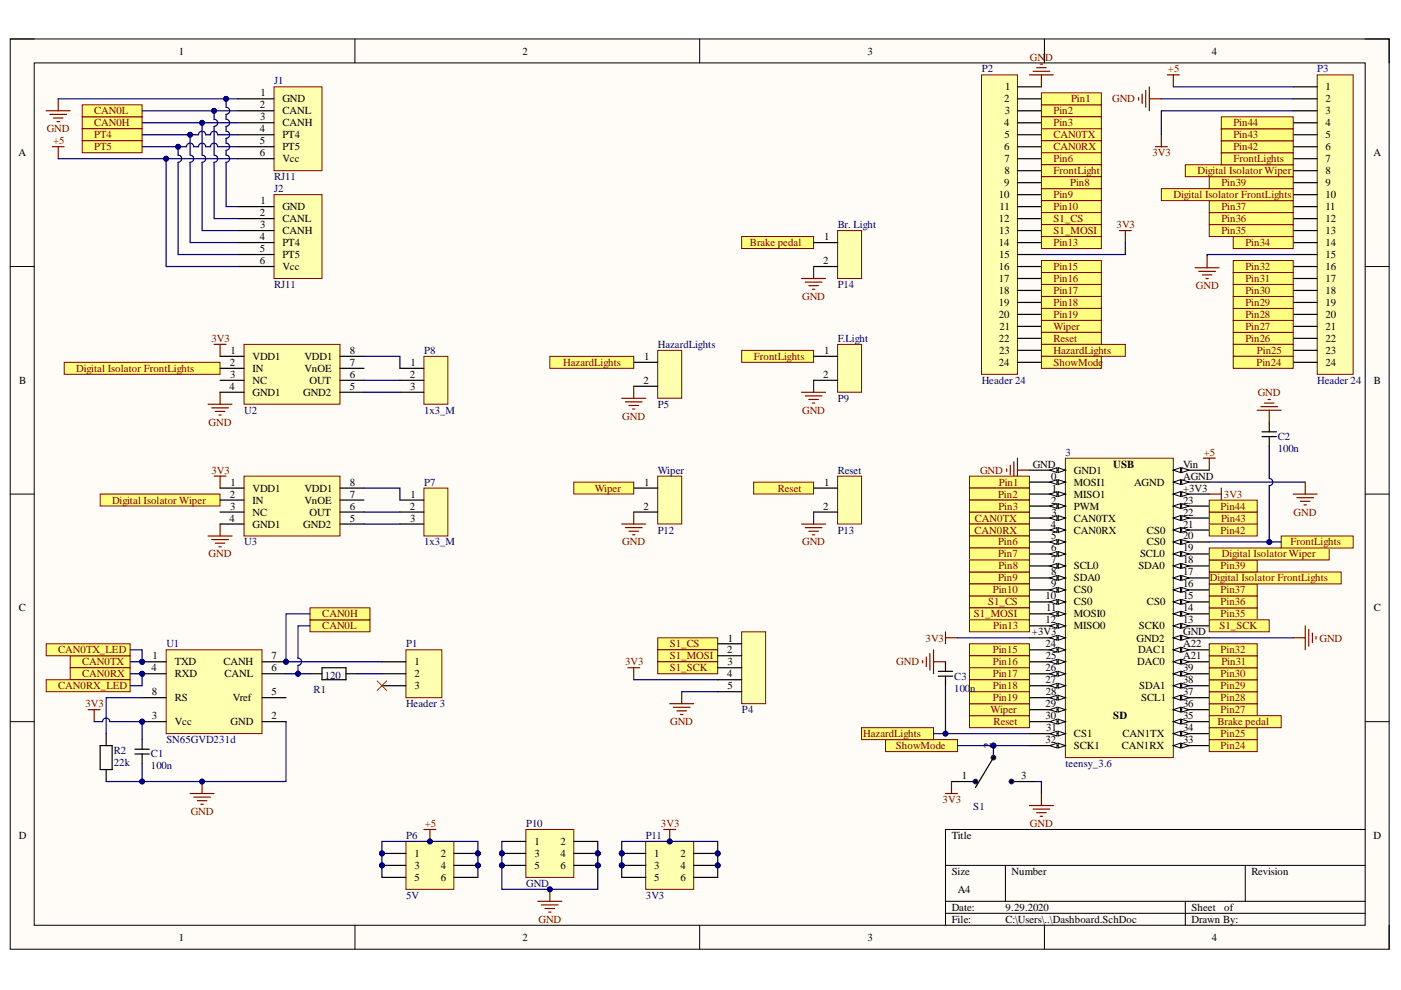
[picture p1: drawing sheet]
<svg xmlns="http://www.w3.org/2000/svg" width="297mm" height="210mm" viewBox="0 0 297 210" stroke-linecap="round" stroke-linejoin="round" font-family="sans-serif">
<defs><g id="words">
<g font-size="2.3">
<text x="37.9" y="11.6">1</text>
<text x="110.8" y="11.6">2</text>
<text x="183.9" y="11.6">3</text>
<text x="256.9" y="11.6">4</text>
<text x="55.1" y="23">2</text>
<text x="55.2" y="20.4">1</text>
<text x="59.9" y="21.7">GND</text>
<text x="212.9" y="21.7">2</text>
<text x="213.1" y="19.2">1</text>
<text x="281" y="19.2">1</text>
<text x="281" y="21.7">2</text>
<text x="55.1" y="28">4</text>
<text x="55.1" y="25.5">3</text>
<text x="59.9" y="24.2">CANL</text>
<text x="59.9" y="26.8">CANH</text>
<text x="59.9" y="29.3">PT4</text>
<text x="212.9" y="26.8">4</text>
<text x="213" y="29.3">5</text>
<text x="213" y="24.2">3</text>
<text x="281" y="24.2">3</text>
<text x="281" y="26.8">4</text>
<text x="281" y="29.3">5</text>
<text x="3.9" y="33.1">A</text>
<text x="55.1" y="30.6">5</text>
<text x="55.1" y="33.1">6</text>
<text x="59.9" y="31.8">PT5</text>
<text x="59.9" y="34.4">Vcc</text>
<text x="212.9" y="31.8">6</text>
<text x="213" y="34.4">7</text>
<text x="281" y="31.8">6</text>
<text x="281" y="34.4">7</text>
<text x="291.2" y="33.1">A</text>
<text x="211.8" y="42">10</text>
<text x="212.9" y="39.4">9</text>
<text x="213" y="36.9">8</text>
<text x="281" y="36.9">8</text>
<text x="281" y="39.4">9</text>
<text x="281" y="42">10</text>
<text x="55.1" y="45.8">2</text>
<text x="55.2" y="43.2">1</text>
<text x="59.9" y="44.5">GND</text>
<text x="59.9" y="47">CANL</text>
<text x="211.8" y="47">12</text>
<text x="211.9" y="44.5">11</text>
<text x="281" y="44.5">11</text>
<text x="281" y="47">12</text>
<text x="55.1" y="50.9">4</text>
<text x="55.1" y="53.5">5</text>
<text x="55.1" y="48.3">3</text>
<text x="59.9" y="49.7">CANH</text>
<text x="59.9" y="52.2">PT4</text>
<text x="174.7" y="50.9">1</text>
<text x="211.8" y="52.2">14</text>
<text x="211.9" y="49.7">13</text>
<text x="281" y="49.7">13</text>
<text x="281" y="52.2">14</text>
<text x="55.1" y="56">6</text>
<text x="59.9" y="54.7">PT5</text>
<text x="59.9" y="57.3">Vcc</text>
<text x="174.6" y="56">2</text>
<text x="211.8" y="57.3">16</text>
<text x="211.8" y="59.8">17</text>
<text x="211.9" y="54.7">15</text>
<text x="281" y="54.7">15</text>
<text x="281" y="57.3">16</text>
<text x="281" y="59.8">17</text>
<text x="211.8" y="62.3">18</text>
<text x="211.8" y="64.9">19</text>
<text x="281" y="62.3">18</text>
<text x="281" y="64.9">19</text>
<text x="211.8" y="67.4">20</text>
<text x="211.9" y="69.9">21</text>
<text x="281" y="67.4">20</text>
<text x="281" y="69.9">21</text>
<text x="48.7" y="77.5">2</text>
<text x="48.9" y="75">1</text>
<text x="53.5" y="76.3">VDD1</text>
<text x="64.5" y="76.3">VDD1</text>
<text x="74.2" y="75">8</text>
<text x="74.2" y="77.5">7</text>
<text x="87" y="77.5">1</text>
<text x="136.6" y="76.3">1</text>
<text x="174.7" y="75">1</text>
<text x="211.8" y="72.5">22</text>
<text x="211.8" y="77.5">24</text>
<text x="211.9" y="75">23</text>
<text x="281" y="72.5">22</text>
<text x="281" y="75">23</text>
<text x="281" y="77.5">24</text>
<text x="4.1" y="81.4">B</text>
<text x="48.6" y="82.6">4</text>
<text x="48.8" y="80.1">3</text>
<text x="53.5" y="83.9">GND1</text>
<text x="53.5" y="81.4">NC</text>
<text x="53.5" y="78.8">IN</text>
<text x="64.3" y="83.9">GND2</text>
<text x="64.5" y="78.8">VnOE</text>
<text x="65.6" y="81.4">OUT</text>
<text x="74.2" y="80.1">6</text>
<text x="74.2" y="82.6">5</text>
<text x="86.9" y="80.1">2</text>
<text x="86.9" y="82.6">3</text>
<text x="136.4" y="81.4">2</text>
<text x="174.6" y="80.1">2</text>
<text x="291.3" y="81.4">B</text>
<text x="219" y="99.2">GND</text>
<text x="222.9" y="101.7">0</text>
<text x="227.7" y="100.4">GND1</text>
<text x="236" y="99.2">USB</text>
<text x="250.8" y="101.7">AGND</text>
<text x="250.8" y="99.2">Vin</text>
<text x="48.7" y="105.5">2</text>
<text x="48.9" y="103">1</text>
<text x="53.5" y="106.8">IN</text>
<text x="53.5" y="104.2">VDD1</text>
<text x="64.5" y="104.2">VDD1</text>
<text x="64.5" y="106.8">VnOE</text>
<text x="74.2" y="103">8</text>
<text x="74.2" y="105.5">7</text>
<text x="87" y="105.5">1</text>
<text x="136.6" y="103">1</text>
<text x="174.7" y="103">1</text>
<text x="222.9" y="106.8">2</text>
<text x="223" y="104.2">1</text>
<text x="227.7" y="103">MOSI1</text>
<text x="227.7" y="105.5">MISO1</text>
<text x="240.4" y="103">AGND</text>
<text x="250.8" y="106.8">23</text>
<text x="250.8" y="104.2">+3V3</text>
<text x="48.6" y="110.6">4</text>
<text x="48.8" y="108">3</text>
<text x="53.5" y="111.8">GND1</text>
<text x="53.5" y="109.3">NC</text>
<text x="64.3" y="111.8">GND2</text>
<text x="65.6" y="109.3">OUT</text>
<text x="74.2" y="108">6</text>
<text x="74.2" y="110.6">5</text>
<text x="86.9" y="108">2</text>
<text x="86.9" y="110.6">3</text>
<text x="136.4" y="108">2</text>
<text x="174.6" y="108">2</text>
<text x="222.8" y="111.8">4</text>
<text x="222.9" y="109.3">3</text>
<text x="227.7" y="108">PWM</text>
<text x="227.7" y="110.6">CAN0TX</text>
<text x="227.7" y="113.1">CAN0RX</text>
<text x="243.2" y="113.1">CS0</text>
<text x="250.8" y="111.8">21</text>
<text x="250.8" y="109.3">22</text>
<text x="222.9" y="114.4">5</text>
<text x="222.9" y="116.9">6</text>
<text x="222.9" y="119.5">7</text>
<text x="241.7" y="118.2">SCL0</text>
<text x="243.2" y="115.7">CS0</text>
<text x="250.8" y="119.5">18</text>
<text x="250.8" y="116.9">19</text>
<text x="250.8" y="114.4">20</text>
<text x="222.9" y="122">8</text>
<text x="222.9" y="124.5">9</text>
<text x="227.7" y="120.7">SCL0</text>
<text x="227.7" y="123.3">SDA0</text>
<text x="227.7" y="125.8">CS0</text>
<text x="241.4" y="120.7">SDA0</text>
<text x="250.8" y="124.5">16</text>
<text x="250.8" y="122">17</text>
<text x="4" y="129.6">C</text>
<text x="221.7" y="127.1">10</text>
<text x="221.8" y="129.6">11</text>
<text x="227.7" y="128.3">CS0</text>
<text x="227.7" y="130.9">MOSI0</text>
<text x="243.2" y="128.3">CS0</text>
<text x="250.8" y="129.6">14</text>
<text x="250.8" y="127.1">15</text>
<text x="291.3" y="129.6">C</text>
<text x="154.3" y="136">1</text>
<text x="218.8" y="134.7">+3V3</text>
<text x="221.7" y="132.1">12</text>
<text x="221.7" y="137.3">24</text>
<text x="227.7" y="133.4">MISO0</text>
<text x="241" y="136">GND2</text>
<text x="241.5" y="133.4">SCK0</text>
<text x="250.8" y="137.3">A22</text>
<text x="250.8" y="134.7">GND</text>
<text x="250.8" y="132.1">13</text>
<text x="32.1" y="142.3">4</text>
<text x="32.3" y="139.8">1</text>
<text x="37" y="141.1">TXD</text>
<text x="37" y="143.6">RXD</text>
<text x="47.4" y="141.1">CANH</text>
<text x="47.6" y="143.6">CANL</text>
<text x="57.6" y="139.8">7</text>
<text x="57.6" y="142.3">6</text>
<text x="87.9" y="141.1">1</text>
<text x="87.9" y="143.6">2</text>
<text x="154.2" y="138.5">2</text>
<text x="154.2" y="143.6">4</text>
<text x="154.3" y="141.1">3</text>
<text x="221.7" y="142.3">26</text>
<text x="221.8" y="139.8">25</text>
<text x="241.1" y="141.1">DAC0</text>
<text x="241.3" y="138.5">DAC1</text>
<text x="250.8" y="142.3">39</text>
<text x="250.8" y="139.8">A21</text>
<text x="32.2" y="147.4">8</text>
<text x="37" y="148.7">RS</text>
<text x="49.4" y="148.7">Vref</text>
<text x="57.6" y="147.4">5</text>
<text x="87.9" y="146.2">3</text>
<text x="154.3" y="146.2">5</text>
<text x="221.7" y="144.9">27</text>
<text x="221.7" y="150">29</text>
<text x="221.8" y="147.4">28</text>
<text x="241.5" y="146.2">SDA1</text>
<text x="242" y="148.7">SCL1</text>
<text x="250.8" y="150">36</text>
<text x="250.8" y="147.4">37</text>
<text x="250.8" y="144.9">38</text>
<text x="32.2" y="152.5">3</text>
<text x="37" y="153.8">Vcc</text>
<text x="48.9" y="153.8">GND</text>
<text x="57.6" y="152.5">2</text>
<text x="221.7" y="152.5">30</text>
<text x="221.8" y="155">31</text>
<text x="236" y="152.5">SD</text>
<text x="250.8" y="155">34</text>
<text x="250.8" y="152.5">35</text>
<text x="210.2" y="158.6" transform="rotate(-90 210.2 158.6)">2</text>
<text x="221.7" y="157.6">32</text>
<text x="227.7" y="156.3">CS1</text>
<text x="227.7" y="158.8">SCK1</text>
<text x="237.8" y="158.8">CAN1RX</text>
<text x="238" y="156.3">CAN1TX</text>
<text x="250.8" y="157.6">33</text>
<text x="203.9" y="165.2">1</text>
<text x="216.5" y="165.2">3</text>
<text x="4" y="177.8">D</text>
<text x="113.3" y="179.2">1</text>
<text x="118.8" y="179.2">2</text>
<text x="201.8" y="177.8">Title</text>
<text x="291.2" y="177.8">D</text>
<text x="87.9" y="181.7">1</text>
<text x="87.9" y="184.3">3</text>
<text x="93.5" y="181.7">2</text>
<text x="93.5" y="184.3">4</text>
<text x="113.3" y="181.7">3</text>
<text x="113.3" y="184.3">5</text>
<text x="118.8" y="181.7">4</text>
<text x="118.8" y="184.3">6</text>
<text x="138.7" y="181.7">1</text>
<text x="138.7" y="184.3">3</text>
<text x="144.3" y="181.7">2</text>
<text x="144.3" y="184.3">4</text>
<text x="201.8" y="185.5">Size</text>
<text x="214.5" y="185.5">Number</text>
<text x="265.3" y="185.5">Revision</text>
<text x="87.9" y="186.8">5</text>
<text x="93.5" y="186.8">6</text>
<text x="138.7" y="186.8">5</text>
<text x="144.3" y="186.8">6</text>
<text x="203.1" y="189.3">A4</text>
<text x="201.8" y="193.1">Date:</text>
<text x="201.8" y="195.7">File:</text>
<text x="213.2" y="193.1">9.29.2020</text>
<text x="213.2" y="195.7">C:\Users\..\Dashboard.SchDoc</text>
<text x="252.6" y="193.1">Sheet</text>
<text x="252.6" y="195.7">Drawn By:</text>
<text x="259.6" y="193.1">of</text>
<text x="37.9" y="199.5">1</text>
<text x="110.8" y="199.5">2</text>
<text x="183.9" y="199.5">3</text>
<text x="256.9" y="199.5">4</text>
</g>
<g font-size="2.3" fill="#000080">
<text x="58.1" y="17.9">J1</text>
<text x="208.1" y="15.4">P2</text>
<text x="279.3" y="15.4">P3</text>
<text x="58.1" y="40.7">J2</text>
<text x="58.1" y="38.2">RJ11</text>
<text x="177.6" y="48.3">Br. Light</text>
<text x="58.1" y="61.1">RJ11</text>
<text x="177.6" y="61.1">P14</text>
<text x="89.9" y="75">P8</text>
<text x="139.5" y="73.7">HazardLights</text>
<text x="177.6" y="72.5">F.Light</text>
<text x="208.1" y="81.4">Header 24</text>
<text x="279.3" y="81.4">Header 24</text>
<text x="51.8" y="87.7">U2</text>
<text x="89.9" y="87.7">1x3_M</text>
<text x="139.5" y="86.4">P5</text>
<text x="177.6" y="85.2">P9</text>
<text x="270.9" y="95.9">100n</text>
<text x="270.9" y="93.3">C2</text>
<text x="139.5" y="100.4">Wiper</text>
<text x="177.6" y="100.4">Reset</text>
<text x="225.9" y="96.6">3</text>
<text x="89.9" y="103">P7</text>
<text x="139.5" y="113.1">P12</text>
<text x="177.6" y="113.1">P13</text>
<text x="51.8" y="115.7">U3</text>
<text x="89.9" y="115.7">1x3_M</text>
<text x="35.3" y="137.3">U1</text>
<text x="86.1" y="137.3">P1</text>
<text x="68.8" y="143.9">120</text>
<text x="66.5" y="146.9">R1</text>
<text x="86.1" y="150">Header 3</text>
<text x="202.3" y="146.7">100</text>
<text x="202.3" y="144.1">C3</text>
<text x="205.7" y="146.7">n</text>
<text x="157.3" y="151.2">P4</text>
<text x="24.1" y="159.8">R2</text>
<text x="32" y="160.6">C1</text>
<text x="35.3" y="157.6">SN65GVD231d</text>
<text x="24.1" y="162.4">22k</text>
<text x="32" y="163.1">100n</text>
<text x="225.9" y="162.6">teensy_3.6</text>
<text x="206.4" y="171.8">S1</text>
<text x="86.1" y="177.8">P6</text>
<text x="111.6" y="175.3">P10</text>
<text x="136.9" y="177.8">P11</text>
<text x="86.1" y="190.6">5V</text>
<text x="111.6" y="188.1">GND</text>
<text x="136.9" y="190.6">3V3</text>
</g>
<g font-size="2.3" fill="#800000">
<text x="218.4" y="12.8">GN</text>
<text x="221.6" y="12.8">D</text>
<text x="247.6" y="15.4">+5</text>
<text x="227.1" y="21.7">Pin1</text>
<text x="235.8" y="21.7">GND</text>
<text x="9.9" y="28">GND</text>
<text x="20" y="26.8">CAN0H</text>
<text x="20" y="24.2">CAN0L</text>
<text x="20" y="29.3">PT4</text>
<text x="223.4" y="24.2">Pin2</text>
<text x="223.4" y="26.8">Pin3</text>
<text x="223.4" y="29.3">CAN0TX</text>
<text x="261.5" y="29.3">Pin43</text>
<text x="261.5" y="26.8">Pin44</text>
<text x="11.2" y="30.6">+5</text>
<text x="20" y="31.8">PT5</text>
<text x="223.4" y="31.8">CAN0RX</text>
<text x="223.4" y="34.4">Pin6</text>
<text x="244.3" y="33.1">3V3</text>
<text x="261.5" y="34.4">FrontLights</text>
<text x="261.5" y="31.8">Pin42</text>
<text x="223.4" y="36.9">FrontLight</text>
<text x="223.4" y="42">Pin9</text>
<text x="226.9" y="39.4">Pin8</text>
<text x="248.8" y="42">Digital Isolator FrontLights</text>
<text x="253.9" y="36.9">Digital Isolator Wiper</text>
<text x="259" y="39.4">Pin39</text>
<text x="223.4" y="44.5">Pin10</text>
<text x="223.4" y="47">S1_CS</text>
<text x="259" y="47">Pin36</text>
<text x="259" y="44.5">Pin37</text>
<text x="159" y="52.2">Brake pedal</text>
<text x="223.4" y="49.7">S1_MOSI</text>
<text x="223.4" y="52.2">Pin13</text>
<text x="236.7" y="48.3">3V3</text>
<text x="259" y="49.7">Pin35</text>
<text x="264" y="52.2">Pin34</text>
<text x="223.4" y="59.8">Pin16</text>
<text x="223.4" y="57.3">Pin15</text>
<text x="264" y="59.8">Pin31</text>
<text x="264" y="57.3">Pin32</text>
<text x="170.1" y="63.6">GND</text>
<text x="223.4" y="62.3">Pin17</text>
<text x="223.4" y="64.9">Pin18</text>
<text x="253.6" y="61.3">GND</text>
<text x="264" y="64.9">Pin29</text>
<text x="264" y="62.3">Pin30</text>
<text x="223.4" y="67.4">Pin19</text>
<text x="223.4" y="69.9">Wiper</text>
<text x="264" y="69.9">Pin27</text>
<text x="264" y="67.4">Pin28</text>
<text x="44.8" y="72.5">3V3</text>
<text x="119.4" y="77.5">HazardLights</text>
<text x="159.8" y="76.3">FrontLights</text>
<text x="223.4" y="72.5">Reset</text>
<text x="223.4" y="75">HazardLights</text>
<text x="223.4" y="77.5">ShowMode</text>
<text x="264" y="72.5">Pin26</text>
<text x="266.4" y="77.5">Pin24</text>
<text x="266.5" y="75">Pin25</text>
<text x="16.2" y="78.8">Digital Isolator FrontLights</text>
<text x="266.7" y="83.9">GND</text>
<text x="131.9" y="89">GND</text>
<text x="170.1" y="87.7">GND</text>
<text x="44.2" y="90.2">GND</text>
<text x="44.8" y="100.4">3V3</text>
<text x="207.8" y="100.4">GND</text>
<text x="255.2" y="96.6">+5</text>
<text x="23.8" y="106.8">Digital Isolator Wiper</text>
<text x="126.1" y="104.2">Wiper</text>
<text x="164.9" y="104.2">Reset</text>
<text x="211.6" y="105.5">Pin2</text>
<text x="211.8" y="103">Pin1</text>
<text x="259.5" y="105.5">3V3</text>
<text x="206.6" y="113.1">CAN0RX</text>
<text x="206.7" y="110.6">CAN0TX</text>
<text x="211.7" y="108">Pin3</text>
<text x="258.8" y="113.1">Pin42</text>
<text x="258.8" y="108">Pin44</text>
<text x="258.9" y="110.6">Pin43</text>
<text x="274.3" y="109.3">GND</text>
<text x="44.2" y="118.2">GND</text>
<text x="131.9" y="115.7">GND</text>
<text x="170.1" y="115.7">GND</text>
<text x="211.6" y="115.7">Pin6</text>
<text x="211.6" y="118.2">Pin7</text>
<text x="259.1" y="118.2">Digital Isolator Wiper</text>
<text x="273.6" y="115.7">FrontLights</text>
<text x="210.5" y="125.8">Pin10</text>
<text x="211.6" y="123.3">Pin9</text>
<text x="211.7" y="120.7">Pin8</text>
<text x="256.5" y="123.3">Digital Isolator FrontLights</text>
<text x="258.8" y="125.8">Pin37</text>
<text x="258.8" y="120.7">Pin39</text>
<text x="68.3" y="130.9">CAN0H</text>
<text x="206.4" y="130.9">S1_MOSI</text>
<text x="209.5" y="128.3">S1_CS</text>
<text x="258.8" y="130.9">Pin35</text>
<text x="258.8" y="128.3">Pin36</text>
<text x="68.3" y="133.4">CAN0L</text>
<text x="142" y="137.3">S1_CS</text>
<text x="196.2" y="136">3V3</text>
<text x="210.6" y="133.4">Pin13</text>
<text x="258.5" y="133.4">S1_SCK</text>
<text x="279.8" y="136">GND</text>
<text x="12.3" y="138.5">CAN0TX_LED</text>
<text x="17.4" y="141.1">CAN0TX</text>
<text x="17.4" y="143.6">CAN0RX</text>
<text x="132.5" y="141.1">3V3</text>
<text x="142" y="139.8">S1_MOSI</text>
<text x="142" y="142.3">S1_SCK</text>
<text x="190" y="141.1">GND</text>
<text x="210.5" y="138.5">Pin15</text>
<text x="210.5" y="141.1">Pin16</text>
<text x="210.5" y="143.6">Pin17</text>
<text x="258.8" y="143.6">Pin30</text>
<text x="258.8" y="138.5">Pin32</text>
<text x="259" y="141.1">Pin31</text>
<text x="12.3" y="146.2">CAN0RX_LED</text>
<text x="18.1" y="150">3V3</text>
<text x="210.5" y="146.2">Pin18</text>
<text x="210.5" y="148.7">Pin19</text>
<text x="258.8" y="148.7">Pin28</text>
<text x="258.8" y="146.2">Pin29</text>
<text x="142.1" y="153.8">GND</text>
<text x="210" y="151.2">Wiper</text>
<text x="210.7" y="153.8">Reset</text>
<text x="258.1" y="153.8">Brake pedal</text>
<text x="258.8" y="151.2">Pin27</text>
<text x="183" y="156.3">HazardLights</text>
<text x="190" y="158.8">ShowMode</text>
<text x="258.8" y="158.8">Pin24</text>
<text x="258.8" y="156.3">Pin25</text>
<text x="40.4" y="172.8">GND</text>
<text x="199.8" y="170.2">3V3</text>
<text x="90.1" y="175.3">+5</text>
<text x="140.1" y="175.3">3V3</text>
<text x="218.4" y="175.3">GND</text>
<text x="114.2" y="195.7">GND</text>
</g>
</g></defs>
<path d="M2.2 8.3h292.3v193h-292.3z" fill-rule="evenodd" fill="#fffcf8"/>
<path d="M2.2 8.3h292.3v193h-292.3z" fill="none" stroke="#000" stroke-width=".21"/>
<path d="M7.3 13.3h282.1v182.9h-282.1z" fill-rule="evenodd" fill="#fffcf8"/>
<g fill="none" stroke="#000" stroke-width=".21">
<path d="M2.2 8.3h5.1M7.3 13.3h282.1v182.9h-282.1zM75.3 8.3v5M148.3 8.3v5M221.4 8.3v5M289.4 8.3h5.1v5M2.2 56.5h5.1M289.4 56.5h5.1M2.2 104.8h5.1M289.4 104.8h5.1M2.2 153h5.1M289.4 153h5.1"/>
<path d="M289.4 175.9h-88.9v20.3M75.3 196.2v5.1M148.3 196.2v5.1M200.5 183.5h88.9M200.5 191.1h88.9M200.5 193.6h88.9M213.2 183.5v7.6M221.4 196.2v5.1M251.3 191.1v5.1M264 183.5v7.6M294.5 196.2v5.1"/>
</g>
<path d="M40.3 168.2h5.1M41.1 169h3.5M41.8 169.8h2.1M42.6 170.5h.5M42.8 165.7v2.5" fill="none" stroke="#800000" stroke-width=".25"/>
<circle cx="42.8" cy="165.7" r=".51" fill="#000080"/>
<circle cx="42.8" cy="165.7" r=".51" fill="none" stroke="#000080" stroke-width=".21"/>
<path d="M14.9 139h12.7v2.6h-12.7z" fill-rule="evenodd" fill="#ffff80"/>
<path d="M14.9 139h12.7v2.6h-12.7z" fill="none" stroke="#800000" stroke-width=".21"/>
<path d="M14.9 141.6h12.7v2.5h-12.7z" fill-rule="evenodd" fill="#ffff80"/>
<path d="M14.9 141.6h12.7v2.5h-12.7z" fill="none" stroke="#800000" stroke-width=".21"/>
<path d="M18.7 150.5h2.5M20 150.5v2.5" fill="none" stroke="#800000" stroke-width=".25"/>
<path d="M86.1 137.8h7.6v10.1h-7.6z" fill-rule="evenodd" fill="#ffffb0"/>
<path d="M86.1 137.8h7.6v10.1h-7.6z" fill="none" stroke="#800000" stroke-width=".21"/>
<path d="M81 140.3h5.1M81 142.9h5.1M81 145.4h5.1" fill="none" stroke="#000" stroke-width=".25"/>
<path d="M65.7 131.4h12.7v2.6h-12.7z" fill-rule="evenodd" fill="#ffff80"/>
<path d="M65.7 131.4h12.7v2.6h-12.7z" fill="none" stroke="#800000" stroke-width=".21"/>
<path d="M65.7 128.9h12.7v2.5h-12.7z" fill-rule="evenodd" fill="#ffff80"/>
<path d="M65.7 128.9h12.7v2.5h-12.7z" fill="none" stroke="#800000" stroke-width=".21"/>
<path d="M208.1 15.9h7.6v63.5h-7.6z" fill-rule="evenodd" fill="#ffffb0"/>
<path d="M208.1 15.9h7.6v63.5h-7.6z" fill="none" stroke="#800000" stroke-width=".21"/>
<g fill="none" stroke="#000" stroke-width=".25">
<path d="M215.7 18.4h5.1M215.7 21h5.1M215.7 23.5h5.1M215.7 26h5.1M215.7 28.6h5.1M215.7 31.1h5.1M215.7 33.6h5.1M215.7 36.2h5.1M215.7 38.7h5.1M215.7 41.3h5.1M215.7 43.8h5.1M215.7 46.4h5.1"/>
<path d="M215.7 48.9h5.1M215.7 51.4h5.1M215.7 54h5.1M215.7 56.5h5.1M215.7 59h5.1M215.7 61.6h5.1M215.7 64.1h5.1M215.7 66.7h5.1M215.7 69.2h5.1M215.7 71.7h5.1M215.7 74.3h5.1M215.7 76.8h5.1"/>
</g>
<path d="M279.3 15.9h7.6v63.5h-7.6z" fill-rule="evenodd" fill="#ffffb0"/>
<path d="M279.3 15.9h7.6v63.5h-7.6z" fill="none" stroke="#800000" stroke-width=".21"/>
<g fill="none" stroke="#000" stroke-width=".25">
<path d="M274.2 18.4h5.1M274.2 21h5.1M274.2 23.5h5.1M274.2 26h5.1M274.2 28.6h5.1M274.2 31.1h5.1M274.2 33.6h5.1M274.2 36.2h5.1M274.2 38.7h5.1M274.2 41.3h5.1M274.2 43.8h5.1M274.2 46.4h5.1"/>
<path d="M274.2 48.9h5.1M274.2 51.4h5.1M274.2 54h5.1M274.2 56.5h5.1M274.2 59h5.1M274.2 61.6h5.1M274.2 64.1h5.1M274.2 66.7h5.1M274.2 69.2h5.1M274.2 71.7h5.1M274.2 74.3h5.1M274.2 76.8h5.1"/>
</g>
<path d="M220.8 22.2h12.7v2.6h-12.7z" fill-rule="evenodd" fill="#ffff80"/>
<path d="M220.8 22.2h12.7v2.6h-12.7z" fill="none" stroke="#800000" stroke-width=".21"/>
<path d="M220.8 24.8h12.7v2.5h-12.7z" fill-rule="evenodd" fill="#ffff80"/>
<path d="M220.8 24.8h12.7v2.5h-12.7z" fill="none" stroke="#800000" stroke-width=".21"/>
<path d="M220.8 27.3h12.7v2.5h-12.7z" fill-rule="evenodd" fill="#ffff80"/>
<path d="M220.8 27.3h12.7v2.5h-12.7z" fill="none" stroke="#800000" stroke-width=".21"/>
<path d="M220.8 29.8h12.7v2.6h-12.7z" fill-rule="evenodd" fill="#ffff80"/>
<path d="M220.8 29.8h12.7v2.6h-12.7z" fill="none" stroke="#800000" stroke-width=".21"/>
<path d="M220.8 32.4h12.7v2.5h-12.7z" fill-rule="evenodd" fill="#ffff80"/>
<path d="M220.8 32.4h12.7v2.5h-12.7z" fill="none" stroke="#800000" stroke-width=".21"/>
<path d="M220.8 34.9h12.7v2.6h-12.7z" fill-rule="evenodd" fill="#ffff80"/>
<path d="M220.8 34.9h12.7v2.6h-12.7z" fill="none" stroke="#800000" stroke-width=".21"/>
<path d="M220.8 40h12.7v2.5h-12.7z" fill-rule="evenodd" fill="#ffff80"/>
<path d="M220.8 40h12.7v2.5h-12.7z" fill="none" stroke="#800000" stroke-width=".21"/>
<path d="M220.8 42.5h12.7v2.6h-12.7z" fill-rule="evenodd" fill="#ffff80"/>
<path d="M220.8 42.5h12.7v2.6h-12.7z" fill="none" stroke="#800000" stroke-width=".21"/>
<path d="M220.8 45.1h12.7v2.5h-12.7z" fill-rule="evenodd" fill="#ffff80"/>
<path d="M220.8 45.1h12.7v2.5h-12.7z" fill="none" stroke="#800000" stroke-width=".21"/>
<path d="M220.8 47.6h12.7v2.6h-12.7z" fill-rule="evenodd" fill="#ffff80"/>
<path d="M220.8 47.6h12.7v2.6h-12.7z" fill="none" stroke="#800000" stroke-width=".21"/>
<path d="M220.8 50.2h12.7v2.5h-12.7z" fill-rule="evenodd" fill="#ffff80"/>
<path d="M220.8 50.2h12.7v2.5h-12.7z" fill="none" stroke="#800000" stroke-width=".21"/>
<path d="M220.8 57.8h12.7v2.5h-12.7z" fill-rule="evenodd" fill="#ffff80"/>
<path d="M220.8 57.8h12.7v2.5h-12.7z" fill="none" stroke="#800000" stroke-width=".21"/>
<path d="M220.8 60.3h12.7v2.6h-12.7z" fill-rule="evenodd" fill="#ffff80"/>
<path d="M220.8 60.3h12.7v2.6h-12.7z" fill="none" stroke="#800000" stroke-width=".21"/>
<path d="M220.8 62.9h12.7v2.5h-12.7z" fill-rule="evenodd" fill="#ffff80"/>
<path d="M220.8 62.9h12.7v2.5h-12.7z" fill="none" stroke="#800000" stroke-width=".21"/>
<path d="M220.8 65.4h12.7v2.5h-12.7z" fill-rule="evenodd" fill="#ffff80"/>
<path d="M220.8 65.4h12.7v2.5h-12.7z" fill="none" stroke="#800000" stroke-width=".21"/>
<path d="M220.8 67.9h12.7v2.6h-12.7z" fill-rule="evenodd" fill="#ffff80"/>
<path d="M220.8 67.9h12.7v2.6h-12.7z" fill="none" stroke="#800000" stroke-width=".21"/>
<path d="M220.8 70.5h12.7v2.5h-12.7z" fill-rule="evenodd" fill="#ffff80"/>
<path d="M220.8 70.5h12.7v2.5h-12.7z" fill="none" stroke="#800000" stroke-width=".21"/>
<path d="M220.8 73h17.8v2.6h-17.8z" fill-rule="evenodd" fill="#ffff80"/>
<path d="M220.8 73h17.8v2.6h-17.8z" fill="none" stroke="#800000" stroke-width=".21"/>
<path d="M220.8 75.6h12.7v2.5h-12.7z" fill-rule="evenodd" fill="#ffff80"/>
<path d="M220.8 75.6h12.7v2.5h-12.7z" fill="none" stroke="#800000" stroke-width=".21"/>
<path d="M261.5 70.5h12.7v2.5h-12.7z" fill-rule="evenodd" fill="#ffff80"/>
<path d="M261.5 70.5h12.7v2.5h-12.7z" fill="none" stroke="#800000" stroke-width=".21"/>
<path d="M261.5 67.9h12.7v2.6h-12.7z" fill-rule="evenodd" fill="#ffff80"/>
<path d="M261.5 67.9h12.7v2.6h-12.7z" fill="none" stroke="#800000" stroke-width=".21"/>
<path d="M261.5 65.4h12.7v2.5h-12.7z" fill-rule="evenodd" fill="#ffff80"/>
<path d="M261.5 65.4h12.7v2.5h-12.7z" fill="none" stroke="#800000" stroke-width=".21"/>
<path d="M261.5 62.9h12.7v2.5h-12.7z" fill-rule="evenodd" fill="#ffff80"/>
<path d="M261.5 62.9h12.7v2.5h-12.7z" fill="none" stroke="#800000" stroke-width=".21"/>
<path d="M261.5 57.8h12.7v2.5h-12.7z" fill-rule="evenodd" fill="#ffff80"/>
<path d="M261.5 57.8h12.7v2.5h-12.7z" fill="none" stroke="#800000" stroke-width=".21"/>
<path d="M261.5 50.2h12.7v2.5h-12.7z" fill-rule="evenodd" fill="#ffff80"/>
<path d="M261.5 50.2h12.7v2.5h-12.7z" fill="none" stroke="#800000" stroke-width=".21"/>
<path d="M256.4 47.6h17.8v2.6h-17.8z" fill-rule="evenodd" fill="#ffff80"/>
<path d="M256.4 47.6h17.8v2.6h-17.8z" fill="none" stroke="#800000" stroke-width=".21"/>
<path d="M256.4 45.1h17.8v2.5h-17.8z" fill-rule="evenodd" fill="#ffff80"/>
<path d="M256.4 45.1h17.8v2.5h-17.8z" fill="none" stroke="#800000" stroke-width=".21"/>
<path d="M256.4 42.5h17.8v2.6h-17.8z" fill-rule="evenodd" fill="#ffff80"/>
<path d="M256.4 42.5h17.8v2.6h-17.8z" fill="none" stroke="#800000" stroke-width=".21"/>
<path d="M246.2 40h28v2.5h-28z" fill-rule="evenodd" fill="#ffff80"/>
<path d="M246.2 40h28v2.5h-28z" fill="none" stroke="#800000" stroke-width=".21"/>
<path d="M256.4 37.5h17.8v2.5h-17.8z" fill-rule="evenodd" fill="#ffff80"/>
<path d="M256.4 37.5h17.8v2.5h-17.8z" fill="none" stroke="#800000" stroke-width=".21"/>
<path d="M251.3 34.9h22.9v2.6h-22.9z" fill-rule="evenodd" fill="#ffff80"/>
<path d="M251.3 34.9h22.9v2.6h-22.9z" fill="none" stroke="#800000" stroke-width=".21"/>
<path d="M258.9 32.4h15.3v2.5h-15.3z" fill-rule="evenodd" fill="#ffff80"/>
<path d="M258.9 32.4h15.3v2.5h-15.3z" fill="none" stroke="#800000" stroke-width=".21"/>
<path d="M258.9 29.8h15.3v2.6h-15.3z" fill-rule="evenodd" fill="#ffff80"/>
<path d="M258.9 29.8h15.3v2.6h-15.3z" fill="none" stroke="#800000" stroke-width=".21"/>
<path d="M258.9 27.3h15.3v2.5h-15.3z" fill-rule="evenodd" fill="#ffff80"/>
<path d="M258.9 27.3h15.3v2.5h-15.3z" fill="none" stroke="#800000" stroke-width=".21"/>
<path d="M258.9 24.8h15.3v2.5h-15.3z" fill-rule="evenodd" fill="#ffff80"/>
<path d="M258.9 24.8h15.3v2.5h-15.3z" fill="none" stroke="#800000" stroke-width=".21"/>
<circle cx="106.4" cy="180.9" r=".51" fill="#000080"/>
<circle cx="106.4" cy="180.9" r=".51" fill="none" stroke="#000080" stroke-width=".21"/>
<circle cx="126.7" cy="180.9" r=".51" fill="#000080"/>
<circle cx="126.7" cy="180.9" r=".51" fill="none" stroke="#000080" stroke-width=".21"/>
<circle cx="106.4" cy="183.5" r=".51" fill="#000080"/>
<circle cx="106.4" cy="183.5" r=".51" fill="none" stroke="#000080" stroke-width=".21"/>
<circle cx="126.7" cy="183.5" r=".51" fill="#000080"/>
<circle cx="126.7" cy="183.5" r=".51" fill="none" stroke="#000080" stroke-width=".21"/>
<path d="M111.5 175.9h10.2v10.1h-10.2z" fill-rule="evenodd" fill="#ffffb0"/>
<path d="M111.5 175.9h10.2v10.1h-10.2z" fill="none" stroke="#800000" stroke-width=".21"/>
<path d="M106.4 178.4h5.1M121.7 178.4h5M106.4 180.9h5.1" fill="none" stroke="#000" stroke-width=".25"/>
<circle cx="106.4" cy="180.9" r=".51" fill="#000080"/>
<circle cx="106.4" cy="180.9" r=".51" fill="none" stroke="#000080" stroke-width=".21"/>
<path d="M121.7 180.9h5" fill="none" stroke="#000" stroke-width=".25"/>
<circle cx="126.7" cy="180.9" r=".51" fill="#000080"/>
<circle cx="126.7" cy="180.9" r=".51" fill="none" stroke="#000080" stroke-width=".21"/>
<path d="M106.4 183.5h5.1" fill="none" stroke="#000" stroke-width=".25"/>
<circle cx="106.4" cy="183.5" r=".51" fill="#000080"/>
<circle cx="106.4" cy="183.5" r=".51" fill="none" stroke="#000080" stroke-width=".21"/>
<path d="M121.7 183.5h5" fill="none" stroke="#000" stroke-width=".25"/>
<circle cx="126.7" cy="183.5" r=".51" fill="#000080"/>
<circle cx="126.7" cy="183.5" r=".51" fill="none" stroke="#000080" stroke-width=".21"/>
<circle cx="131.8" cy="180.9" r=".51" fill="#000080"/>
<circle cx="131.8" cy="180.9" r=".51" fill="none" stroke="#000080" stroke-width=".21"/>
<circle cx="152.2" cy="180.9" r=".51" fill="#000080"/>
<circle cx="152.2" cy="180.9" r=".51" fill="none" stroke="#000080" stroke-width=".21"/>
<circle cx="131.8" cy="183.5" r=".51" fill="#000080"/>
<circle cx="131.8" cy="183.5" r=".51" fill="none" stroke="#000080" stroke-width=".21"/>
<circle cx="152.2" cy="183.5" r=".51" fill="#000080"/>
<circle cx="152.2" cy="183.5" r=".51" fill="none" stroke="#000080" stroke-width=".21"/>
<path d="M136.9 178.4h10.2v10.2h-10.2z" fill-rule="evenodd" fill="#ffffb0"/>
<path d="M136.9 178.4h10.2v10.2h-10.2z" fill="none" stroke="#800000" stroke-width=".21"/>
<path d="M131.8 180.9h5.1" fill="none" stroke="#000" stroke-width=".25"/>
<circle cx="131.8" cy="180.9" r=".51" fill="#000080"/>
<circle cx="131.8" cy="180.9" r=".51" fill="none" stroke="#000080" stroke-width=".21"/>
<path d="M147.1 180.9h5.1" fill="none" stroke="#000" stroke-width=".25"/>
<circle cx="152.2" cy="180.9" r=".51" fill="#000080"/>
<circle cx="152.2" cy="180.9" r=".51" fill="none" stroke="#000080" stroke-width=".21"/>
<path d="M131.8 183.5h5.1" fill="none" stroke="#000" stroke-width=".25"/>
<circle cx="131.8" cy="183.5" r=".51" fill="#000080"/>
<circle cx="131.8" cy="183.5" r=".51" fill="none" stroke="#000080" stroke-width=".21"/>
<path d="M147.1 183.5h5.1" fill="none" stroke="#000" stroke-width=".25"/>
<circle cx="152.2" cy="183.5" r=".51" fill="#000080"/>
<circle cx="152.2" cy="183.5" r=".51" fill="none" stroke="#000080" stroke-width=".21"/>
<path d="M131.8 186h5.1M147.1 186h5.1" fill="none" stroke="#000" stroke-width=".25"/>
<path d="M114 191.1h5.1M114.8 191.9h3.6M115.5 192.6h2.1M116.3 193.4h.5M116.6 188.6v2.5" fill="none" stroke="#800000" stroke-width=".25"/>
<circle cx="116.6" cy="188.6" r=".51" fill="#000080"/>
<circle cx="116.6" cy="188.6" r=".51" fill="none" stroke="#000080" stroke-width=".21"/>
<path d="M140.7 175.9h2.6M142 175.9v2.5" fill="none" stroke="#800000" stroke-width=".25"/>
<circle cx="142" cy="178.4" r=".51" fill="#000080"/>
<circle cx="142" cy="178.4" r=".51" fill="none" stroke="#000080" stroke-width=".21"/>
<path d="M9.8 144.1h17.8v2.6h-17.8z" fill-rule="evenodd" fill="#ffff80"/>
<path d="M9.8 144.1h17.8v2.6h-17.8z" fill="none" stroke="#800000" stroke-width=".21"/>
<path d="M9.8 136.5h17.8v2.5h-17.8z" fill-rule="evenodd" fill="#ffff80"/>
<path d="M9.8 136.5h17.8v2.5h-17.8z" fill="none" stroke="#800000" stroke-width=".21"/>
<path d="M17.4 24.8h12.7v2.5h-12.7z" fill-rule="evenodd" fill="#ffff80"/>
<path d="M17.4 24.8h12.7v2.5h-12.7z" fill="none" stroke="#800000" stroke-width=".21"/>
<path d="M17.4 22.2h12.7v2.6h-12.7z" fill-rule="evenodd" fill="#ffff80"/>
<path d="M17.4 22.2h12.7v2.6h-12.7z" fill="none" stroke="#800000" stroke-width=".21"/>
<path d="M9.8 23.5h5.1M10.6 24.3h3.5M11.1 31.1h2.5M11.3 25h2.1M12.1 25.8h.5M12.3 20.9v2.6M12.3 31.1v2.5" fill="none" stroke="#800000" stroke-width=".25"/>
<path d="M17.4 27.3h12.7v2.5h-12.7z" fill-rule="evenodd" fill="#ffff80"/>
<path d="M17.4 27.3h12.7v2.5h-12.7z" fill="none" stroke="#800000" stroke-width=".21"/>
<path d="M17.4 29.8h12.7v2.6h-12.7z" fill-rule="evenodd" fill="#ffff80"/>
<path d="M17.4 29.8h12.7v2.6h-12.7z" fill="none" stroke="#800000" stroke-width=".21"/>
<circle cx="81" cy="180.9" r=".51" fill="#000080"/>
<circle cx="81" cy="180.9" r=".51" fill="none" stroke="#000080" stroke-width=".21"/>
<circle cx="101.3" cy="180.9" r=".51" fill="#000080"/>
<circle cx="101.3" cy="180.9" r=".51" fill="none" stroke="#000080" stroke-width=".21"/>
<circle cx="81" cy="183.5" r=".51" fill="#000080"/>
<circle cx="81" cy="183.5" r=".51" fill="none" stroke="#000080" stroke-width=".21"/>
<circle cx="101.3" cy="183.5" r=".51" fill="#000080"/>
<circle cx="101.3" cy="183.5" r=".51" fill="none" stroke="#000080" stroke-width=".21"/>
<path d="M86.1 178.4h10.1v10.2h-10.1z" fill-rule="evenodd" fill="#ffffb0"/>
<path d="M86.1 178.4h10.1v10.2h-10.1z" fill="none" stroke="#800000" stroke-width=".21"/>
<path d="M81 180.9h5.1" fill="none" stroke="#000" stroke-width=".25"/>
<circle cx="81" cy="180.9" r=".51" fill="#000080"/>
<circle cx="81" cy="180.9" r=".51" fill="none" stroke="#000080" stroke-width=".21"/>
<path d="M96.2 180.9h5.1" fill="none" stroke="#000" stroke-width=".25"/>
<circle cx="101.3" cy="180.9" r=".51" fill="#000080"/>
<circle cx="101.3" cy="180.9" r=".51" fill="none" stroke="#000080" stroke-width=".21"/>
<path d="M81 183.5h5.1" fill="none" stroke="#000" stroke-width=".25"/>
<circle cx="81" cy="183.5" r=".51" fill="#000080"/>
<circle cx="81" cy="183.5" r=".51" fill="none" stroke="#000080" stroke-width=".21"/>
<path d="M96.2 183.5h5.1" fill="none" stroke="#000" stroke-width=".25"/>
<circle cx="101.3" cy="183.5" r=".51" fill="#000080"/>
<circle cx="101.3" cy="183.5" r=".51" fill="none" stroke="#000080" stroke-width=".21"/>
<path d="M81 186h5.1M96.2 186h5.1" fill="none" stroke="#000" stroke-width=".25"/>
<path d="M89.9 175.9h2.5M91.1 175.9v2.5" fill="none" stroke="#800000" stroke-width=".25"/>
<circle cx="91.1" cy="178.4" r=".51" fill="#000080"/>
<circle cx="91.1" cy="178.4" r=".51" fill="none" stroke="#000080" stroke-width=".21"/>
<path d="M139.4 135.2h12.8v2.6h-12.8z" fill-rule="evenodd" fill="#ffff80"/>
<path d="M139.4 135.2h12.8v2.6h-12.8z" fill="none" stroke="#800000" stroke-width=".21"/>
<path d="M139.4 137.8h12.8v2.5h-12.8z" fill-rule="evenodd" fill="#ffff80"/>
<path d="M139.4 137.8h12.8v2.5h-12.8z" fill="none" stroke="#800000" stroke-width=".21"/>
<path d="M139.4 140.3h12.8v2.6h-12.8z" fill-rule="evenodd" fill="#ffff80"/>
<path d="M139.4 140.3h12.8v2.6h-12.8z" fill="none" stroke="#800000" stroke-width=".21"/>
<path d="M133.1 141.6h2.5M134.4 141.6v2.5M142 149.2h5.1M142.8 150h3.5M143.5 150.7h2M144.3 151.5h.5M144.5 146.7v2.5" fill="none" stroke="#800000" stroke-width=".25"/>
<path d="M157.2 74.3h15.3v2.5h-15.3z" fill-rule="evenodd" fill="#ffff80"/>
<path d="M157.2 74.3h15.3v2.5h-15.3z" fill="none" stroke="#800000" stroke-width=".21"/>
<path d="M80 144.4l2 2M82 144.4l-2 2" fill="none" stroke="#f00" stroke-width=".21"/>
<path d="M220.8 55.2h12.7v2.6h-12.7z" fill-rule="evenodd" fill="#ffff80"/>
<path d="M220.8 55.2h12.7v2.6h-12.7z" fill="none" stroke="#800000" stroke-width=".21"/>
<path d="M261.5 55.2h12.7v2.6h-12.7z" fill-rule="evenodd" fill="#ffff80"/>
<path d="M261.5 55.2h12.7v2.6h-12.7z" fill="none" stroke="#800000" stroke-width=".21"/>
<path d="M261.5 60.3h12.7v2.6h-12.7z" fill-rule="evenodd" fill="#ffff80"/>
<path d="M261.5 60.3h12.7v2.6h-12.7z" fill="none" stroke="#800000" stroke-width=".21"/>
<path d="M247.5 15.9h2.5M248.8 15.9v2.5" fill="none" stroke="#800000" stroke-width=".25"/>
<path d="M220.8 19.7h12.7v2.5h-12.7z" fill-rule="evenodd" fill="#ffff80"/>
<path d="M220.8 19.7h12.7v2.5h-12.7z" fill="none" stroke="#800000" stroke-width=".21"/>
<path d="M225.9 97.1h22.9v63.5h-22.9z" fill-rule="evenodd" fill="#ffffb0"/>
<path d="M225.9 97.1h22.9v63.5h-22.9z" fill="none" stroke="#800000" stroke-width=".21"/>
<path d="M218.3 99.7h7.6" fill="none" stroke="#000" stroke-width=".25"/>
<path d="M224.4 99.2l1.5 .5-1.5 .5z" fill="#f8fcff"/>
<path d="M224.4 99.2l1.5 .5-1.5 .5z" fill="none" stroke="#000" stroke-width=".21"/>
<path d="M222.6 99.7l1.5-.5v1z" fill="#f8fcff"/>
<path d="M222.6 99.7l1.5-.5v1z" fill="none" stroke="#000" stroke-width=".21"/>
<path d="M218.3 102.2h7.6" fill="none" stroke="#000" stroke-width=".25"/>
<path d="M224.4 101.7l1.5 .5-1.5 .5z" fill="#f8fcff"/>
<path d="M224.4 101.7l1.5 .5-1.5 .5z" fill="none" stroke="#000" stroke-width=".21"/>
<path d="M222.6 102.2l1.5-.5v1z" fill="#f8fcff"/>
<path d="M222.6 102.2l1.5-.5v1z" fill="none" stroke="#000" stroke-width=".21"/>
<path d="M218.3 104.8h7.6" fill="none" stroke="#000" stroke-width=".25"/>
<path d="M224.4 104.2l1.5 .6-1.5 .5z" fill="#f8fcff"/>
<path d="M224.4 104.2l1.5 .6-1.5 .5z" fill="none" stroke="#000" stroke-width=".21"/>
<path d="M222.6 104.8l1.5-.6v1.1z" fill="#f8fcff"/>
<path d="M222.6 104.8l1.5-.6v1.1z" fill="none" stroke="#000" stroke-width=".21"/>
<path d="M218.3 107.3h7.6" fill="none" stroke="#000" stroke-width=".25"/>
<path d="M224.4 106.8l1.5 .5-1.5 .5z" fill="#f8fcff"/>
<path d="M224.4 106.8l1.5 .5-1.5 .5z" fill="none" stroke="#000" stroke-width=".21"/>
<path d="M222.6 107.3l1.5-.5v1z" fill="#f8fcff"/>
<path d="M222.6 107.3l1.5-.5v1z" fill="none" stroke="#000" stroke-width=".21"/>
<path d="M218.3 109.8h7.6" fill="none" stroke="#000" stroke-width=".25"/>
<path d="M224.4 109.3l1.5 .5-1.5 .6z" fill="#f8fcff"/>
<path d="M224.4 109.3l1.5 .5-1.5 .6z" fill="none" stroke="#000" stroke-width=".21"/>
<path d="M222.6 109.8l1.5-.5v1.1z" fill="#f8fcff"/>
<path d="M222.6 109.8l1.5-.5v1.1z" fill="none" stroke="#000" stroke-width=".21"/>
<path d="M218.3 112.4h7.6" fill="none" stroke="#000" stroke-width=".25"/>
<path d="M224.4 111.9l1.5 .5-1.5 .5z" fill="#f8fcff"/>
<path d="M224.4 111.9l1.5 .5-1.5 .5z" fill="none" stroke="#000" stroke-width=".21"/>
<path d="M222.6 112.4l1.5-.5v1z" fill="#f8fcff"/>
<path d="M222.6 112.4l1.5-.5v1z" fill="none" stroke="#000" stroke-width=".21"/>
<path d="M218.3 114.9h7.6" fill="none" stroke="#000" stroke-width=".25"/>
<path d="M224.4 114.4l1.5 .5-1.5 .5z" fill="#f8fcff"/>
<path d="M224.4 114.4l1.5 .5-1.5 .5z" fill="none" stroke="#000" stroke-width=".21"/>
<path d="M222.6 114.9l1.5-.5v1z" fill="#f8fcff"/>
<path d="M222.6 114.9l1.5-.5v1z" fill="none" stroke="#000" stroke-width=".21"/>
<path d="M218.3 117.5h7.6" fill="none" stroke="#000" stroke-width=".25"/>
<path d="M224.4 117l1.5 .5-1.5 .5z" fill="#f8fcff"/>
<path d="M224.4 117l1.5 .5-1.5 .5z" fill="none" stroke="#000" stroke-width=".21"/>
<path d="M222.6 117.5l1.5-.5v1z" fill="#f8fcff"/>
<path d="M222.6 117.5l1.5-.5v1z" fill="none" stroke="#000" stroke-width=".21"/>
<path d="M218.3 120h7.6" fill="none" stroke="#000" stroke-width=".25"/>
<path d="M224.4 119.5l1.5 .5-1.5 .5z" fill="#f8fcff"/>
<path d="M224.4 119.5l1.5 .5-1.5 .5z" fill="none" stroke="#000" stroke-width=".21"/>
<path d="M222.6 120l1.5-.5v1z" fill="#f8fcff"/>
<path d="M222.6 120l1.5-.5v1z" fill="none" stroke="#000" stroke-width=".21"/>
<path d="M218.3 122.5h7.6" fill="none" stroke="#000" stroke-width=".25"/>
<path d="M224.4 122l1.5 .5-1.5 .5z" fill="#f8fcff"/>
<path d="M224.4 122l1.5 .5-1.5 .5z" fill="none" stroke="#000" stroke-width=".21"/>
<path d="M222.6 122.5l1.5-.5v1z" fill="#f8fcff"/>
<path d="M222.6 122.5l1.5-.5v1z" fill="none" stroke="#000" stroke-width=".21"/>
<path d="M218.3 125.1h7.6" fill="none" stroke="#000" stroke-width=".25"/>
<path d="M224.4 124.6l1.5 .5-1.5 .5z" fill="#f8fcff"/>
<path d="M224.4 124.6l1.5 .5-1.5 .5z" fill="none" stroke="#000" stroke-width=".21"/>
<path d="M222.6 125.1l1.5-.5v1z" fill="#f8fcff"/>
<path d="M222.6 125.1l1.5-.5v1z" fill="none" stroke="#000" stroke-width=".21"/>
<path d="M218.3 127.6h7.6" fill="none" stroke="#000" stroke-width=".25"/>
<path d="M224.4 127.1l1.5 .5-1.5 .5z" fill="#f8fcff"/>
<path d="M224.4 127.1l1.5 .5-1.5 .5z" fill="none" stroke="#000" stroke-width=".21"/>
<path d="M222.6 127.6l1.5-.5v1z" fill="#f8fcff"/>
<path d="M222.6 127.6l1.5-.5v1z" fill="none" stroke="#000" stroke-width=".21"/>
<path d="M218.3 130.2h7.6" fill="none" stroke="#000" stroke-width=".25"/>
<path d="M224.4 129.6l1.5 .6-1.5 .5z" fill="#f8fcff"/>
<path d="M224.4 129.6l1.5 .6-1.5 .5z" fill="none" stroke="#000" stroke-width=".21"/>
<path d="M222.6 130.2l1.5-.6v1.1z" fill="#f8fcff"/>
<path d="M222.6 130.2l1.5-.6v1.1z" fill="none" stroke="#000" stroke-width=".21"/>
<path d="M218.3 132.7h7.6" fill="none" stroke="#000" stroke-width=".25"/>
<path d="M224.4 132.2l1.5 .5-1.5 .5z" fill="#f8fcff"/>
<path d="M224.4 132.2l1.5 .5-1.5 .5z" fill="none" stroke="#000" stroke-width=".21"/>
<path d="M222.6 132.7l1.5-.5v1z" fill="#f8fcff"/>
<path d="M222.6 132.7l1.5-.5v1z" fill="none" stroke="#000" stroke-width=".21"/>
<path d="M218.3 135.2h7.6" fill="none" stroke="#000" stroke-width=".25"/>
<path d="M224.4 134.7l1.5 .5-1.5 .5z" fill="#f8fcff"/>
<path d="M224.4 134.7l1.5 .5-1.5 .5z" fill="none" stroke="#000" stroke-width=".21"/>
<path d="M222.6 135.2l1.5-.5v1z" fill="#f8fcff"/>
<path d="M222.6 135.2l1.5-.5v1z" fill="none" stroke="#000" stroke-width=".21"/>
<path d="M218.3 137.8h7.6" fill="none" stroke="#000" stroke-width=".25"/>
<path d="M224.4 137.3l1.5 .5-1.5 .5z" fill="#f8fcff"/>
<path d="M224.4 137.3l1.5 .5-1.5 .5z" fill="none" stroke="#000" stroke-width=".21"/>
<path d="M222.6 137.8l1.5-.5v1z" fill="#f8fcff"/>
<path d="M222.6 137.8l1.5-.5v1z" fill="none" stroke="#000" stroke-width=".21"/>
<path d="M218.3 140.3h7.6" fill="none" stroke="#000" stroke-width=".25"/>
<path d="M224.4 139.8l1.5 .5-1.5 .5z" fill="#f8fcff"/>
<path d="M224.4 139.8l1.5 .5-1.5 .5z" fill="none" stroke="#000" stroke-width=".21"/>
<path d="M222.6 140.3l1.5-.5v1z" fill="#f8fcff"/>
<path d="M222.6 140.3l1.5-.5v1z" fill="none" stroke="#000" stroke-width=".21"/>
<path d="M218.3 142.9h7.6" fill="none" stroke="#000" stroke-width=".25"/>
<path d="M224.4 142.3l1.5 .6-1.5 .5z" fill="#f8fcff"/>
<path d="M224.4 142.3l1.5 .6-1.5 .5z" fill="none" stroke="#000" stroke-width=".21"/>
<path d="M222.6 142.9l1.5-.6v1.1z" fill="#f8fcff"/>
<path d="M222.6 142.9l1.5-.6v1.1z" fill="none" stroke="#000" stroke-width=".21"/>
<path d="M218.3 145.4h7.6" fill="none" stroke="#000" stroke-width=".25"/>
<path d="M224.4 144.9l1.5 .5-1.5 .5z" fill="#f8fcff"/>
<path d="M224.4 144.9l1.5 .5-1.5 .5z" fill="none" stroke="#000" stroke-width=".21"/>
<path d="M222.6 145.4l1.5-.5v1z" fill="#f8fcff"/>
<path d="M222.6 145.4l1.5-.5v1z" fill="none" stroke="#000" stroke-width=".21"/>
<path d="M218.3 147.9h7.6" fill="none" stroke="#000" stroke-width=".25"/>
<path d="M224.4 147.4l1.5 .5-1.5 .5z" fill="#f8fcff"/>
<path d="M224.4 147.4l1.5 .5-1.5 .5z" fill="none" stroke="#000" stroke-width=".21"/>
<path d="M222.6 147.9l1.5-.5v1z" fill="#f8fcff"/>
<path d="M222.6 147.9l1.5-.5v1z" fill="none" stroke="#000" stroke-width=".21"/>
<path d="M218.3 150.5h7.6" fill="none" stroke="#000" stroke-width=".25"/>
<path d="M224.4 150l1.5 .5-1.5 .5z" fill="#f8fcff"/>
<path d="M224.4 150l1.5 .5-1.5 .5z" fill="none" stroke="#000" stroke-width=".21"/>
<path d="M222.6 150.5l1.5-.5v1z" fill="#f8fcff"/>
<path d="M222.6 150.5l1.5-.5v1z" fill="none" stroke="#000" stroke-width=".21"/>
<path d="M218.3 153h7.6" fill="none" stroke="#000" stroke-width=".25"/>
<path d="M224.4 152.5l1.5 .5-1.5 .5z" fill="#f8fcff"/>
<path d="M224.4 152.5l1.5 .5-1.5 .5z" fill="none" stroke="#000" stroke-width=".21"/>
<path d="M222.6 153l1.5-.5v1z" fill="#f8fcff"/>
<path d="M222.6 153l1.5-.5v1z" fill="none" stroke="#000" stroke-width=".21"/>
<path d="M218.3 155.6h7.6" fill="none" stroke="#000" stroke-width=".25"/>
<path d="M224.4 155l1.5 .6-1.5 .5z" fill="#f8fcff"/>
<path d="M224.4 155l1.5 .6-1.5 .5z" fill="none" stroke="#000" stroke-width=".21"/>
<path d="M222.6 155.6l1.5-.6v1.1z" fill="#f8fcff"/>
<path d="M222.6 155.6l1.5-.6v1.1z" fill="none" stroke="#000" stroke-width=".21"/>
<path d="M218.3 158.1h7.6" fill="none" stroke="#000" stroke-width=".25"/>
<path d="M224.4 157.6l1.5 .5-1.5 .5z" fill="#f8fcff"/>
<path d="M224.4 157.6l1.5 .5-1.5 .5z" fill="none" stroke="#000" stroke-width=".21"/>
<path d="M222.6 158.1l1.5-.5v1z" fill="#f8fcff"/>
<path d="M222.6 158.1l1.5-.5v1z" fill="none" stroke="#000" stroke-width=".21"/>
<path d="M248.8 158.1h7.6" fill="none" stroke="#000" stroke-width=".25"/>
<path d="M248.8 158.1l1.5-.5v1z" fill="#f8fcff"/>
<path d="M248.8 158.1l1.5-.5v1z" fill="none" stroke="#000" stroke-width=".21"/>
<path d="M250.5 157.6l1.6 .5-1.6 .5z" fill="#f8fcff"/>
<path d="M250.5 157.6l1.6 .5-1.6 .5z" fill="none" stroke="#000" stroke-width=".21"/>
<path d="M248.8 155.6h7.6" fill="none" stroke="#000" stroke-width=".25"/>
<path d="M248.8 155.6l1.5-.6v1.1z" fill="#f8fcff"/>
<path d="M248.8 155.6l1.5-.6v1.1z" fill="none" stroke="#000" stroke-width=".21"/>
<path d="M250.5 155l1.6 .6-1.6 .5z" fill="#f8fcff"/>
<path d="M250.5 155l1.6 .6-1.6 .5z" fill="none" stroke="#000" stroke-width=".21"/>
<path d="M248.8 153h7.6" fill="none" stroke="#000" stroke-width=".25"/>
<path d="M248.8 153l1.5-.5v1z" fill="#f8fcff"/>
<path d="M248.8 153l1.5-.5v1z" fill="none" stroke="#000" stroke-width=".21"/>
<path d="M250.5 152.5l1.6 .5-1.6 .5z" fill="#f8fcff"/>
<path d="M250.5 152.5l1.6 .5-1.6 .5z" fill="none" stroke="#000" stroke-width=".21"/>
<path d="M248.8 150.5h7.6" fill="none" stroke="#000" stroke-width=".25"/>
<path d="M248.8 150.5l1.5-.5v1z" fill="#f8fcff"/>
<path d="M248.8 150.5l1.5-.5v1z" fill="none" stroke="#000" stroke-width=".21"/>
<path d="M250.5 150l1.6 .5-1.6 .5z" fill="#f8fcff"/>
<path d="M250.5 150l1.6 .5-1.6 .5z" fill="none" stroke="#000" stroke-width=".21"/>
<path d="M248.8 147.9h7.6" fill="none" stroke="#000" stroke-width=".25"/>
<path d="M248.8 147.9l1.5-.5v1z" fill="#f8fcff"/>
<path d="M248.8 147.9l1.5-.5v1z" fill="none" stroke="#000" stroke-width=".21"/>
<path d="M250.5 147.4l1.6 .5-1.6 .5z" fill="#f8fcff"/>
<path d="M250.5 147.4l1.6 .5-1.6 .5z" fill="none" stroke="#000" stroke-width=".21"/>
<path d="M248.8 145.4h7.6" fill="none" stroke="#000" stroke-width=".25"/>
<path d="M248.8 145.4l1.5-.5v1z" fill="#f8fcff"/>
<path d="M248.8 145.4l1.5-.5v1z" fill="none" stroke="#000" stroke-width=".21"/>
<path d="M250.5 144.9l1.6 .5-1.6 .5z" fill="#f8fcff"/>
<path d="M250.5 144.9l1.6 .5-1.6 .5z" fill="none" stroke="#000" stroke-width=".21"/>
<path d="M248.8 142.9h7.6" fill="none" stroke="#000" stroke-width=".25"/>
<path d="M248.8 142.9l1.5-.6v1.1z" fill="#f8fcff"/>
<path d="M248.8 142.9l1.5-.6v1.1z" fill="none" stroke="#000" stroke-width=".21"/>
<path d="M250.5 142.3l1.6 .6-1.6 .5z" fill="#f8fcff"/>
<path d="M250.5 142.3l1.6 .6-1.6 .5z" fill="none" stroke="#000" stroke-width=".21"/>
<path d="M248.8 140.3h7.6" fill="none" stroke="#000" stroke-width=".25"/>
<path d="M248.8 140.3l1.5-.5v1z" fill="#f8fcff"/>
<path d="M248.8 140.3l1.5-.5v1z" fill="none" stroke="#000" stroke-width=".21"/>
<path d="M250.5 139.8l1.6 .5-1.6 .5z" fill="#f8fcff"/>
<path d="M250.5 139.8l1.6 .5-1.6 .5z" fill="none" stroke="#000" stroke-width=".21"/>
<path d="M248.8 137.8h7.6" fill="none" stroke="#000" stroke-width=".25"/>
<path d="M248.8 137.8l1.5-.5v1z" fill="#f8fcff"/>
<path d="M248.8 137.8l1.5-.5v1z" fill="none" stroke="#000" stroke-width=".21"/>
<path d="M250.5 137.3l1.6 .5-1.6 .5z" fill="#f8fcff"/>
<path d="M250.5 137.3l1.6 .5-1.6 .5z" fill="none" stroke="#000" stroke-width=".21"/>
<path d="M248.8 135.2h7.6" fill="none" stroke="#000" stroke-width=".25"/>
<path d="M248.8 135.2l1.5-.5v1z" fill="#f8fcff"/>
<path d="M248.8 135.2l1.5-.5v1z" fill="none" stroke="#000" stroke-width=".21"/>
<path d="M250.5 134.7l1.6 .5-1.6 .5z" fill="#f8fcff"/>
<path d="M250.5 134.7l1.6 .5-1.6 .5z" fill="none" stroke="#000" stroke-width=".21"/>
<path d="M248.8 132.7h7.6" fill="none" stroke="#000" stroke-width=".25"/>
<path d="M248.8 132.7l1.5-.5v1z" fill="#f8fcff"/>
<path d="M248.8 132.7l1.5-.5v1z" fill="none" stroke="#000" stroke-width=".21"/>
<path d="M250.5 132.2l1.6 .5-1.6 .5z" fill="#f8fcff"/>
<path d="M250.5 132.2l1.6 .5-1.6 .5z" fill="none" stroke="#000" stroke-width=".21"/>
<path d="M248.8 130.2h7.6" fill="none" stroke="#000" stroke-width=".25"/>
<path d="M248.8 130.2l1.5-.6v1.1z" fill="#f8fcff"/>
<path d="M248.8 130.2l1.5-.6v1.1z" fill="none" stroke="#000" stroke-width=".21"/>
<path d="M250.5 129.6l1.6 .6-1.6 .5z" fill="#f8fcff"/>
<path d="M250.5 129.6l1.6 .6-1.6 .5z" fill="none" stroke="#000" stroke-width=".21"/>
<path d="M248.8 127.6h7.6" fill="none" stroke="#000" stroke-width=".25"/>
<path d="M248.8 127.6l1.5-.5v1z" fill="#f8fcff"/>
<path d="M248.8 127.6l1.5-.5v1z" fill="none" stroke="#000" stroke-width=".21"/>
<path d="M250.5 127.1l1.6 .5-1.6 .5z" fill="#f8fcff"/>
<path d="M250.5 127.1l1.6 .5-1.6 .5z" fill="none" stroke="#000" stroke-width=".21"/>
<path d="M248.8 125.1h7.6" fill="none" stroke="#000" stroke-width=".25"/>
<path d="M248.8 125.1l1.5-.5v1z" fill="#f8fcff"/>
<path d="M248.8 125.1l1.5-.5v1z" fill="none" stroke="#000" stroke-width=".21"/>
<path d="M250.5 124.6l1.6 .5-1.6 .5z" fill="#f8fcff"/>
<path d="M250.5 124.6l1.6 .5-1.6 .5z" fill="none" stroke="#000" stroke-width=".21"/>
<path d="M248.8 122.5h7.6" fill="none" stroke="#000" stroke-width=".25"/>
<path d="M248.8 122.5l1.5-.5v1z" fill="#f8fcff"/>
<path d="M248.8 122.5l1.5-.5v1z" fill="none" stroke="#000" stroke-width=".21"/>
<path d="M250.5 122l1.6 .5-1.6 .5z" fill="#f8fcff"/>
<path d="M250.5 122l1.6 .5-1.6 .5z" fill="none" stroke="#000" stroke-width=".21"/>
<path d="M248.8 120h7.6" fill="none" stroke="#000" stroke-width=".25"/>
<path d="M248.8 120l1.5-.5v1z" fill="#f8fcff"/>
<path d="M248.8 120l1.5-.5v1z" fill="none" stroke="#000" stroke-width=".21"/>
<path d="M250.5 119.5l1.6 .5-1.6 .5z" fill="#f8fcff"/>
<path d="M250.5 119.5l1.6 .5-1.6 .5z" fill="none" stroke="#000" stroke-width=".21"/>
<path d="M248.8 117.5h7.6" fill="none" stroke="#000" stroke-width=".25"/>
<path d="M248.8 117.5l1.5-.5v1z" fill="#f8fcff"/>
<path d="M248.8 117.5l1.5-.5v1z" fill="none" stroke="#000" stroke-width=".21"/>
<path d="M250.5 117l1.6 .5-1.6 .5z" fill="#f8fcff"/>
<path d="M250.5 117l1.6 .5-1.6 .5z" fill="none" stroke="#000" stroke-width=".21"/>
<path d="M248.8 114.9h7.6" fill="none" stroke="#000" stroke-width=".25"/>
<path d="M248.8 114.9l1.5-.5v1z" fill="#f8fcff"/>
<path d="M248.8 114.9l1.5-.5v1z" fill="none" stroke="#000" stroke-width=".21"/>
<path d="M250.5 114.4l1.6 .5-1.6 .5z" fill="#f8fcff"/>
<path d="M250.5 114.4l1.6 .5-1.6 .5z" fill="none" stroke="#000" stroke-width=".21"/>
<path d="M248.8 112.4h7.6" fill="none" stroke="#000" stroke-width=".25"/>
<path d="M248.8 112.4l1.5-.5v1z" fill="#f8fcff"/>
<path d="M248.8 112.4l1.5-.5v1z" fill="none" stroke="#000" stroke-width=".21"/>
<path d="M250.5 111.9l1.6 .5-1.6 .5z" fill="#f8fcff"/>
<path d="M250.5 111.9l1.6 .5-1.6 .5z" fill="none" stroke="#000" stroke-width=".21"/>
<path d="M248.8 109.8h7.6" fill="none" stroke="#000" stroke-width=".25"/>
<path d="M248.8 109.8l1.5-.5v1.1z" fill="#f8fcff"/>
<path d="M248.8 109.8l1.5-.5v1.1z" fill="none" stroke="#000" stroke-width=".21"/>
<path d="M250.5 109.3l1.6 .5-1.6 .6z" fill="#f8fcff"/>
<path d="M250.5 109.3l1.6 .5-1.6 .6z" fill="none" stroke="#000" stroke-width=".21"/>
<path d="M248.8 107.3h7.6" fill="none" stroke="#000" stroke-width=".25"/>
<path d="M248.8 107.3l1.5-.5v1z" fill="#f8fcff"/>
<path d="M248.8 107.3l1.5-.5v1z" fill="none" stroke="#000" stroke-width=".21"/>
<path d="M250.5 106.8l1.6 .5-1.6 .5z" fill="#f8fcff"/>
<path d="M250.5 106.8l1.6 .5-1.6 .5z" fill="none" stroke="#000" stroke-width=".21"/>
<path d="M248.8 104.8h7.6" fill="none" stroke="#000" stroke-width=".25"/>
<path d="M248.8 104.8l1.5-.6v1.1z" fill="#f8fcff"/>
<path d="M248.8 104.8l1.5-.6v1.1z" fill="none" stroke="#000" stroke-width=".21"/>
<path d="M250.5 104.2l1.6 .6-1.6 .5z" fill="#f8fcff"/>
<path d="M250.5 104.2l1.6 .6-1.6 .5z" fill="none" stroke="#000" stroke-width=".21"/>
<path d="M248.8 102.2h7.6" fill="none" stroke="#000" stroke-width=".25"/>
<path d="M248.8 102.2l1.5-.5v1z" fill="#f8fcff"/>
<path d="M248.8 102.2l1.5-.5v1z" fill="none" stroke="#000" stroke-width=".21"/>
<path d="M250.5 101.7l1.6 .5-1.6 .5z" fill="#f8fcff"/>
<path d="M250.5 101.7l1.6 .5-1.6 .5z" fill="none" stroke="#000" stroke-width=".21"/>
<path d="M248.8 99.7h7.6" fill="none" stroke="#000" stroke-width=".25"/>
<path d="M248.8 99.7l1.5-.5v1z" fill="#f8fcff"/>
<path d="M248.8 99.7l1.5-.5v1z" fill="none" stroke="#000" stroke-width=".21"/>
<path d="M250.5 99.2l1.6 .5-1.6 .5z" fill="#f8fcff"/>
<path d="M250.5 99.2l1.6 .5-1.6 .5z" fill="none" stroke="#000" stroke-width=".21"/>
<g fill="none" stroke="#800000" stroke-width=".25">
<path d="M255.1 97.1h2.6M256.4 97.1v2.6M256.4 104.8h2.5M258.9 103.5v2.5M274.2 104.8h5.1M274.9 105.5h3.6M275.7 106.3h2M276.5 107h.5M276.7 102.2v2.6M274.2 135.2h2.5M276.7 132.7v5.1M277.5 133.5v3.5"/>
<path d="M278.2 134.2v2M279 135v.5"/>
</g>
<path d="M205.5 108.6h12.8v2.5h-12.8z" fill-rule="evenodd" fill="#ffff80"/>
<path d="M205.5 108.6h12.8v2.5h-12.8z" fill="none" stroke="#800000" stroke-width=".21"/>
<path d="M205.5 111.1h12.8v2.5h-12.8z" fill-rule="evenodd" fill="#ffff80"/>
<path d="M205.5 111.1h12.8v2.5h-12.8z" fill="none" stroke="#800000" stroke-width=".21"/>
<path d="M213.4 99.4v.5M214.2 98.7v2M215 97.9v3.6M215.7 97.1v5.1M215.7 99.7h2.6" fill="none" stroke="#800000" stroke-width=".25"/>
<path d="M205.5 126.3h12.8v2.6h-12.8z" fill-rule="evenodd" fill="#ffff80"/>
<path d="M205.5 126.3h12.8v2.6h-12.8z" fill="none" stroke="#800000" stroke-width=".21"/>
<path d="M205.5 128.9h12.8v2.5h-12.8z" fill-rule="evenodd" fill="#ffff80"/>
<path d="M205.5 128.9h12.8v2.5h-12.8z" fill="none" stroke="#800000" stroke-width=".21"/>
<path d="M187.8 156.8h15.2v2.6h-15.2z" fill-rule="evenodd" fill="#ffff80"/>
<path d="M187.8 156.8h15.2v2.6h-15.2z" fill="none" stroke="#800000" stroke-width=".21"/>
<path d="M182.7 154.3h15.2v2.5h-15.2z" fill-rule="evenodd" fill="#ffff80"/>
<path d="M182.7 154.3h15.2v2.5h-15.2z" fill="none" stroke="#800000" stroke-width=".21"/>
<path d="M205.5 151.7h12.8v2.6h-12.8z" fill-rule="evenodd" fill="#ffff80"/>
<path d="M205.5 151.7h12.8v2.6h-12.8z" fill="none" stroke="#800000" stroke-width=".21"/>
<path d="M205.5 149.2h12.8v2.5h-12.8z" fill-rule="evenodd" fill="#ffff80"/>
<path d="M205.5 149.2h12.8v2.5h-12.8z" fill="none" stroke="#800000" stroke-width=".21"/>
<path d="M205.5 101h12.8v2.5h-12.8z" fill-rule="evenodd" fill="#ffff80"/>
<path d="M205.5 101h12.8v2.5h-12.8z" fill="none" stroke="#800000" stroke-width=".21"/>
<path d="M205.5 103.5h12.8v2.5h-12.8z" fill-rule="evenodd" fill="#ffff80"/>
<path d="M205.5 103.5h12.8v2.5h-12.8z" fill="none" stroke="#800000" stroke-width=".21"/>
<path d="M205.5 106h12.8v2.6h-12.8z" fill-rule="evenodd" fill="#ffff80"/>
<path d="M205.5 106h12.8v2.6h-12.8z" fill="none" stroke="#800000" stroke-width=".21"/>
<path d="M205.5 113.6h12.8v2.6h-12.8z" fill-rule="evenodd" fill="#ffff80"/>
<path d="M205.5 113.6h12.8v2.6h-12.8z" fill="none" stroke="#800000" stroke-width=".21"/>
<path d="M205.5 121.3h12.8v2.5h-12.8z" fill-rule="evenodd" fill="#ffff80"/>
<path d="M205.5 121.3h12.8v2.5h-12.8z" fill="none" stroke="#800000" stroke-width=".21"/>
<path d="M205.5 131.4h12.8v2.6h-12.8z" fill-rule="evenodd" fill="#ffff80"/>
<path d="M205.5 131.4h12.8v2.6h-12.8z" fill="none" stroke="#800000" stroke-width=".21"/>
<path d="M200.5 134v2.5M200.5 135.2h2.5" fill="none" stroke="#800000" stroke-width=".25"/>
<path d="M205.5 136.5h12.8v2.5h-12.8z" fill-rule="evenodd" fill="#ffff80"/>
<path d="M205.5 136.5h12.8v2.5h-12.8z" fill="none" stroke="#800000" stroke-width=".21"/>
<path d="M205.5 139h12.8v2.6h-12.8z" fill-rule="evenodd" fill="#ffff80"/>
<path d="M205.5 139h12.8v2.6h-12.8z" fill="none" stroke="#800000" stroke-width=".21"/>
<path d="M205.5 141.6h12.8v2.5h-12.8z" fill-rule="evenodd" fill="#ffff80"/>
<path d="M205.5 141.6h12.8v2.5h-12.8z" fill="none" stroke="#800000" stroke-width=".21"/>
<path d="M205.5 144.1h12.8v2.6h-12.8z" fill-rule="evenodd" fill="#ffff80"/>
<path d="M205.5 144.1h12.8v2.6h-12.8z" fill="none" stroke="#800000" stroke-width=".21"/>
<path d="M205.5 146.7h12.8v2.5h-12.8z" fill-rule="evenodd" fill="#ffff80"/>
<path d="M205.5 146.7h12.8v2.5h-12.8z" fill="none" stroke="#800000" stroke-width=".21"/>
<path d="M256.4 156.8h10.2v2.6h-10.2z" fill-rule="evenodd" fill="#ffff80"/>
<path d="M256.4 156.8h10.2v2.6h-10.2z" fill="none" stroke="#800000" stroke-width=".21"/>
<path d="M256.4 154.3h10.2v2.5h-10.2z" fill-rule="evenodd" fill="#ffff80"/>
<path d="M256.4 154.3h10.2v2.5h-10.2z" fill="none" stroke="#800000" stroke-width=".21"/>
<path d="M256.4 149.2h10.2v2.5h-10.2z" fill-rule="evenodd" fill="#ffff80"/>
<path d="M256.4 149.2h10.2v2.5h-10.2z" fill="none" stroke="#800000" stroke-width=".21"/>
<path d="M256.4 146.7h10.2v2.5h-10.2z" fill-rule="evenodd" fill="#ffff80"/>
<path d="M256.4 146.7h10.2v2.5h-10.2z" fill="none" stroke="#800000" stroke-width=".21"/>
<path d="M256.4 144.1h10.2v2.6h-10.2z" fill-rule="evenodd" fill="#ffff80"/>
<path d="M256.4 144.1h10.2v2.6h-10.2z" fill="none" stroke="#800000" stroke-width=".21"/>
<path d="M256.4 141.6h10.2v2.5h-10.2z" fill-rule="evenodd" fill="#ffff80"/>
<path d="M256.4 141.6h10.2v2.5h-10.2z" fill="none" stroke="#800000" stroke-width=".21"/>
<path d="M256.4 139h10.2v2.6h-10.2z" fill-rule="evenodd" fill="#ffff80"/>
<path d="M256.4 139h10.2v2.6h-10.2z" fill="none" stroke="#800000" stroke-width=".21"/>
<path d="M256.4 136.5h10.2v2.5h-10.2z" fill-rule="evenodd" fill="#ffff80"/>
<path d="M256.4 136.5h10.2v2.5h-10.2z" fill="none" stroke="#800000" stroke-width=".21"/>
<path d="M256.4 128.9h10.2v2.5h-10.2z" fill-rule="evenodd" fill="#ffff80"/>
<path d="M256.4 128.9h10.2v2.5h-10.2z" fill="none" stroke="#800000" stroke-width=".21"/>
<path d="M256.4 126.3h10.2v2.6h-10.2z" fill-rule="evenodd" fill="#ffff80"/>
<path d="M256.4 126.3h10.2v2.6h-10.2z" fill="none" stroke="#800000" stroke-width=".21"/>
<path d="M256.4 123.8h10.2v2.5h-10.2z" fill-rule="evenodd" fill="#ffff80"/>
<path d="M256.4 123.8h10.2v2.5h-10.2z" fill="none" stroke="#800000" stroke-width=".21"/>
<path d="M256.4 121.3h28v2.5h-28z" fill-rule="evenodd" fill="#ffff80"/>
<path d="M256.4 121.3h28v2.5h-28z" fill="none" stroke="#800000" stroke-width=".21"/>
<path d="M256.4 118.7h10.2v2.6h-10.2z" fill-rule="evenodd" fill="#ffff80"/>
<path d="M256.4 118.7h10.2v2.6h-10.2z" fill="none" stroke="#800000" stroke-width=".21"/>
<path d="M256.4 116.2h25.4v2.5h-25.4z" fill-rule="evenodd" fill="#ffff80"/>
<path d="M256.4 116.2h25.4v2.5h-25.4z" fill="none" stroke="#800000" stroke-width=".21"/>
<path d="M271.6 113.6h15.3v2.6h-15.3z" fill-rule="evenodd" fill="#ffff80"/>
<path d="M271.6 113.6h15.3v2.6h-15.3z" fill="none" stroke="#800000" stroke-width=".21"/>
<path d="M256.4 111.1h10.2v2.5h-10.2z" fill-rule="evenodd" fill="#ffff80"/>
<path d="M256.4 111.1h10.2v2.5h-10.2z" fill="none" stroke="#800000" stroke-width=".21"/>
<path d="M256.4 108.6h10.2v2.5h-10.2z" fill-rule="evenodd" fill="#ffff80"/>
<path d="M256.4 108.6h10.2v2.5h-10.2z" fill="none" stroke="#800000" stroke-width=".21"/>
<path d="M256.4 106h10.2v2.6h-10.2z" fill-rule="evenodd" fill="#ffff80"/>
<path d="M256.4 106h10.2v2.6h-10.2z" fill="none" stroke="#800000" stroke-width=".21"/>
<g fill="none" stroke="#800000" stroke-width=".25">
<path d="M218.3 15.9h5M219 15.1h3.6M219.8 14.4h2M220.5 13.6h.6M220.8 15.9v2.5M242.2 19.9v2.1M242.9 19.2v3.5M243.7 18.4v5.1M241.4 20.7v.5M243.7 21h2.5M244.9 31.1h2.6M246.2 28.6v2.5"/>
<path d="M237.3 48.9h2.6M238.6 48.9v2.5"/>
</g>
<path d="M261.5 73h12.7v2.6h-12.7z" fill-rule="evenodd" fill="#ffff80"/>
<path d="M261.5 73h12.7v2.6h-12.7z" fill="none" stroke="#800000" stroke-width=".21"/>
<path d="M261.5 75.6h12.7v2.5h-12.7z" fill-rule="evenodd" fill="#ffff80"/>
<path d="M261.5 75.6h12.7v2.5h-12.7z" fill="none" stroke="#800000" stroke-width=".21"/>
<path d="M253.4 56.8h5.1M254.2 57.5h3.5M254.9 58.3h2M255.7 59.1h.5M255.9 54.2v2.6" fill="none" stroke="#800000" stroke-width=".25"/>
<path d="M205.5 116.2h12.8v2.5h-12.8z" fill-rule="evenodd" fill="#ffff80"/>
<path d="M205.5 116.2h12.8v2.5h-12.8z" fill="none" stroke="#800000" stroke-width=".21"/>
<path d="M205.5 123.8h12.8v2.5h-12.8z" fill-rule="evenodd" fill="#ffff80"/>
<path d="M205.5 123.8h12.8v2.5h-12.8z" fill="none" stroke="#800000" stroke-width=".21"/>
<path d="M58.1 41.3h10.2v17.7h-10.2z" fill-rule="evenodd" fill="#ffffb0"/>
<path d="M58.1 41.3h10.2v17.7h-10.2z" fill="none" stroke="#800000" stroke-width=".21"/>
<path d="M50.5 43.8h7.6M50.5 46.3h7.6M50.5 48.9h7.6M50.5 51.4h7.6M50.5 54h7.6M50.5 56.5h7.6" fill="none" stroke="#000" stroke-width=".25"/>
<path d="M58.1 18.4h10.2v17.8h-10.2z" fill-rule="evenodd" fill="#ffffb0"/>
<path d="M58.1 18.4h10.2v17.8h-10.2z" fill="none" stroke="#800000" stroke-width=".21"/>
<path d="M50.5 20.9h7.6M50.5 23.5h7.6M50.5 26h7.6M50.5 28.6h7.6M50.5 31.1h7.6M50.5 33.6h7.6" fill="none" stroke="#000" stroke-width=".25"/>
<path d="M139.4 74.3h5.1v10.1h-5.1z" fill-rule="evenodd" fill="#ffffb0"/>
<path d="M139.4 74.3h5.1v10.1h-5.1z" fill="none" stroke="#800000" stroke-width=".21"/>
<path d="M134.4 76.8h5M134.4 81.9h5" fill="none" stroke="#000" stroke-width=".25"/>
<path d="M116.6 75.6h17.8v2.5h-17.8z" fill-rule="evenodd" fill="#ffff80"/>
<path d="M116.6 75.6h17.8v2.5h-17.8z" fill="none" stroke="#800000" stroke-width=".21"/>
<path d="M139.4 100.9h5.1v10.2h-5.1z" fill-rule="evenodd" fill="#ffffb0"/>
<path d="M139.4 100.9h5.1v10.2h-5.1z" fill="none" stroke="#800000" stroke-width=".21"/>
<path d="M134.4 108.6h5M134.4 103.5h5" fill="none" stroke="#000" stroke-width=".25"/>
<path d="M121.7 102.2h12.7v2.6h-12.7z" fill-rule="evenodd" fill="#ffff80"/>
<path d="M121.7 102.2h12.7v2.6h-12.7z" fill="none" stroke="#800000" stroke-width=".21"/>
<path d="M177.6 101h5.1v10.1h-5.1z" fill-rule="evenodd" fill="#ffffb0"/>
<path d="M177.6 101h5.1v10.1h-5.1z" fill="none" stroke="#800000" stroke-width=".21"/>
<path d="M172.5 108.6h5.1M172.5 103.5h5.1" fill="none" stroke="#000" stroke-width=".25"/>
<path d="M159.8 102.2h12.7v2.6h-12.7z" fill-rule="evenodd" fill="#ffff80"/>
<path d="M159.8 102.2h12.7v2.6h-12.7z" fill="none" stroke="#800000" stroke-width=".21"/>
<g fill="none" stroke="#800000" stroke-width=".25">
<path d="M131.8 84.4h5.1M132.6 85.2h3.5M133.3 86h2.1M134.1 86.7h.5M134.4 81.9v2.5M170 83.2h5M170.7 83.9h3.6M171.5 84.7h2M172.2 85.5h.5M172.5 80.6v2.6M266.6 87h5M267.3 86.2h3.6"/>
<path d="M268.1 85.5h2M268.9 84.7h.5M269.1 87v2.5M131.8 111.1h5.1M132.6 111.9h3.5M133.3 112.6h2.1M134.1 113.4h.5M134.4 108.6v2.5M170 111.1h5M170.7 111.9h3.6M171.5 112.6h2M172.2 113.4h.5"/>
<path d="M172.5 108.6v2.5M196.4 139.3v2M197.2 138.5v3.6M197.9 137.8v5.1M195.6 140.1v.5M197.9 140.3h2.6"/>
</g>
<path d="M267.6 92.6h3M267.6 91.6h3M269.1 89.5v2.1M269.1 92.6v2M198.9 143.4h3.1M198.9 142.3h3.1M200.5 140.3v2M200.5 143.4v2" fill="none" stroke="#000" stroke-width=".25"/>
<circle cx="210.6" cy="158.1" r=".51" fill="#000080"/>
<circle cx="210.6" cy="158.1" r=".51" fill="none" stroke="#000080" stroke-width=".21"/>
<path d="M210.6 158.1v2.5M201.7 165.7h5.1M214.4 165.7h5.1" fill="none" stroke="#000" stroke-width=".25"/>
<circle cx="210.6" cy="158.1" r=".51" fill="#000080"/>
<circle cx="210.6" cy="158.1" r=".51" fill="none" stroke="#000080" stroke-width=".21"/>
<g fill="#000">
<circle cx="206.8" cy="165.7" r=".51"/>
<circle cx="210.6" cy="160.6" r=".51"/>
<circle cx="214.4" cy="165.7" r=".51"/>
</g>
<g fill="none" stroke="#00f" stroke-width=".21">
<circle cx="206.8" cy="165.7" r=".51"/>
<circle cx="210.6" cy="160.6" r=".51"/>
<circle cx="214.4" cy="165.7" r=".51"/>
</g>
<path d="M210.6 160.6l-3.8 6.4" fill="none" stroke="#000" stroke-width=".25"/>
<path d="M200.5 168.2h2.5M201.7 165.7v2.5M218.3 170.8h5M219 171.5h3.6M219.8 172.3h2M220.5 173.1h.6M220.8 168.2v2.6" fill="none" stroke="#800000" stroke-width=".25"/>
<circle cx="30.1" cy="140.3" r=".51" fill="#000080"/>
<circle cx="30.1" cy="140.3" r=".51" fill="none" stroke="#000080" stroke-width=".21"/>
<circle cx="30.1" cy="153" r=".51" fill="#000080"/>
<circle cx="30.1" cy="153" r=".51" fill="none" stroke="#000080" stroke-width=".21"/>
<circle cx="30.1" cy="142.8" r=".51" fill="#000080"/>
<circle cx="30.1" cy="142.8" r=".51" fill="none" stroke="#000080" stroke-width=".21"/>
<circle cx="60.6" cy="140.3" r=".51" fill="#000080"/>
<circle cx="60.6" cy="140.3" r=".51" fill="none" stroke="#000080" stroke-width=".21"/>
<path d="M35.2 137.8h20.4v17.7h-20.4z" fill-rule="evenodd" fill="#ffffb0"/>
<path d="M35.2 137.8h20.4v17.7h-20.4z" fill="none" stroke="#800000" stroke-width=".21"/>
<path d="M30.1 140.3h5.1" fill="none" stroke="#000" stroke-width=".25"/>
<circle cx="30.1" cy="140.3" r=".51" fill="#000080"/>
<circle cx="30.1" cy="140.3" r=".51" fill="none" stroke="#000080" stroke-width=".21"/>
<path d="M30.1 153h5.1M55.6 153h5" fill="none" stroke="#000" stroke-width=".25"/>
<circle cx="30.1" cy="153" r=".51" fill="#000080"/>
<circle cx="30.1" cy="153" r=".51" fill="none" stroke="#000080" stroke-width=".21"/>
<path d="M30.1 142.9h5.1" fill="none" stroke="#000" stroke-width=".25"/>
<circle cx="30.1" cy="142.8" r=".51" fill="#000080"/>
<circle cx="30.1" cy="142.8" r=".51" fill="none" stroke="#000080" stroke-width=".21"/>
<path d="M30.1 147.9h5.1M55.6 140.3h5" fill="none" stroke="#000" stroke-width=".25"/>
<circle cx="60.6" cy="140.3" r=".51" fill="#000080"/>
<circle cx="60.6" cy="140.3" r=".51" fill="none" stroke="#000080" stroke-width=".21"/>
<path d="M55.6 142.9h5M55.6 147.9h5" fill="none" stroke="#000" stroke-width=".25"/>
<path d="M89.9 103.5h5.1v10.1h-5.1z" fill-rule="evenodd" fill="#ffffb0"/>
<path d="M89.9 103.5h5.1v10.1h-5.1z" fill="none" stroke="#800000" stroke-width=".21"/>
<path d="M84.8 111.1h5.1M84.8 108.6h5.1M84.8 106h5.1" fill="none" stroke="#000" stroke-width=".25"/>
<path d="M44.1 113.6h5.1M44.9 114.4h3.5M45.4 100.9h2.5M45.6 115.2h2.1M46.4 115.9h.5M46.7 100.9v2.6M46.7 111.1v2.5" fill="none" stroke="#800000" stroke-width=".25"/>
<path d="M21.2 104.8h25.5v2.5h-25.5z" fill-rule="evenodd" fill="#ffff80"/>
<path d="M21.2 104.8h25.5v2.5h-25.5z" fill="none" stroke="#800000" stroke-width=".21"/>
<path d="M89.9 75.6h5.1v10.1h-5.1z" fill-rule="evenodd" fill="#ffffb0"/>
<path d="M89.9 75.6h5.1v10.1h-5.1z" fill="none" stroke="#800000" stroke-width=".21"/>
<path d="M84.8 78.1h5.1M84.8 83.2h5.1M84.8 80.6h5.1" fill="none" stroke="#000" stroke-width=".25"/>
<path d="M45.4 73h2.5M46.7 73v2.6M44.1 85.7h5.1M44.9 86.5h3.5M45.6 87.2h2.1M46.4 88h.5M46.7 83.2v2.5" fill="none" stroke="#800000" stroke-width=".25"/>
<path d="M13.6 76.8h33.1v2.6h-33.1z" fill-rule="evenodd" fill="#ffff80"/>
<path d="M13.6 76.8h33.1v2.6h-33.1z" fill="none" stroke="#800000" stroke-width=".21"/>
<path d="M51.7 100.9h20.4v12.7h-20.4z" fill-rule="evenodd" fill="#ffffb0"/>
<path d="M51.7 100.9h20.4v12.7h-20.4z" fill="none" stroke="#800000" stroke-width=".21"/>
<path d="M46.7 103.5h5M46.7 106h5M46.7 108.6h5M46.7 111.1h5M72.1 103.5h5.1M72.1 106h5.1M72.1 108.6h5.1M72.1 111.1h5.1" fill="none" stroke="#000" stroke-width=".25"/>
<path d="M51.7 73h20.4v12.7h-20.4z" fill-rule="evenodd" fill="#ffffb0"/>
<path d="M51.7 73h20.4v12.7h-20.4z" fill="none" stroke="#800000" stroke-width=".21"/>
<path d="M46.7 75.6h5M46.7 78.1h5M72.1 75.6h5.1M72.1 78.1h5.1M46.7 80.6h5M46.7 83.2h5M72.1 80.6h5.1M72.1 83.2h5.1" fill="none" stroke="#000" stroke-width=".25"/>
<path d="M157.2 134h5.1v15.2h-5.1z" fill-rule="evenodd" fill="#ffffb0"/>
<path d="M157.2 134h5.1v15.2h-5.1z" fill="none" stroke="#800000" stroke-width=".21"/>
<path d="M152.2 136.5h5M152.2 139h5M152.2 141.6h5M152.2 144.1h5M152.2 146.7h5" fill="none" stroke="#000" stroke-width=".25"/>
<path d="M177.6 73h5.1v10.2h-5.1z" fill-rule="evenodd" fill="#ffffb0"/>
<path d="M177.6 73h5.1v10.2h-5.1z" fill="none" stroke="#800000" stroke-width=".21"/>
<path d="M172.5 75.6h5.1M172.5 80.6h5.1M21.2 158.1h2.6v5.1h-2.6zM22.5 155.5v2.6M28.6 159.9h3.1M28.6 158.9h3.1M30.1 156.8v2.1M30.1 159.9v2M65.7 142.9h2.6M68.3 141.6h5.1v2.5h-5.1zM73.4 142.9h2.5M22.5 163.2v2.5" fill="none" stroke="#000" stroke-width=".25"/>
<path d="M256.4 131.4h12.7v2.6h-12.7z" fill-rule="evenodd" fill="#ffff80"/>
<path d="M256.4 131.4h12.7v2.6h-12.7z" fill="none" stroke="#800000" stroke-width=".21"/>
<path d="M205.5 118.7h12.8v2.6h-12.8z" fill-rule="evenodd" fill="#ffff80"/>
<path d="M205.5 118.7h12.8v2.6h-12.8z" fill="none" stroke="#800000" stroke-width=".21"/>
<path d="M220.8 37.5h12.7v2.5h-12.7z" fill-rule="evenodd" fill="#ffff80"/>
<path d="M220.8 37.5h12.7v2.5h-12.7z" fill="none" stroke="#800000" stroke-width=".21"/>
<path d="M248.8 18.4h25.4M131.8 186v-7.6h20.4v7.6" fill="none" stroke="#000080" stroke-width=".25"/>
<circle cx="131.8" cy="183.5" r=".51" fill="#000080"/>
<circle cx="131.8" cy="183.5" r=".51" fill="none" stroke="#000080" stroke-width=".21"/>
<circle cx="131.8" cy="180.9" r=".51" fill="#000080"/>
<circle cx="131.8" cy="180.9" r=".51" fill="none" stroke="#000080" stroke-width=".21"/>
<circle cx="142" cy="178.4" r=".51" fill="#000080"/>
<circle cx="142" cy="178.4" r=".51" fill="none" stroke="#000080" stroke-width=".21"/>
<circle cx="152.2" cy="180.9" r=".51" fill="#000080"/>
<circle cx="152.2" cy="180.9" r=".51" fill="none" stroke="#000080" stroke-width=".21"/>
<circle cx="152.2" cy="183.5" r=".51" fill="#000080"/>
<circle cx="152.2" cy="183.5" r=".51" fill="none" stroke="#000080" stroke-width=".21"/>
<path d="M106.4 178.4v10.2h20.3v-10.2" fill="none" stroke="#000080" stroke-width=".25"/>
<circle cx="126.7" cy="180.9" r=".51" fill="#000080"/>
<circle cx="126.7" cy="180.9" r=".51" fill="none" stroke="#000080" stroke-width=".21"/>
<circle cx="126.7" cy="183.5" r=".51" fill="#000080"/>
<circle cx="126.7" cy="183.5" r=".51" fill="none" stroke="#000080" stroke-width=".21"/>
<circle cx="116.6" cy="188.6" r=".51" fill="#000080"/>
<circle cx="116.6" cy="188.6" r=".51" fill="none" stroke="#000080" stroke-width=".21"/>
<circle cx="106.4" cy="183.5" r=".51" fill="#000080"/>
<circle cx="106.4" cy="183.5" r=".51" fill="none" stroke="#000080" stroke-width=".21"/>
<circle cx="106.4" cy="180.9" r=".51" fill="#000080"/>
<circle cx="106.4" cy="180.9" r=".51" fill="none" stroke="#000080" stroke-width=".21"/>
<path d="M30.1 161.9v3.8" fill="none" stroke="#000080" stroke-width=".25"/>
<circle cx="30.1" cy="165.7" r=".51" fill="#000080"/>
<circle cx="30.1" cy="165.7" r=".51" fill="none" stroke="#000080" stroke-width=".21"/>
<path d="M27.6 137.8h2.5v2.5h-2.5" fill="none" stroke="#000080" stroke-width=".25"/>
<circle cx="30.1" cy="140.3" r=".51" fill="#000080"/>
<circle cx="30.1" cy="140.3" r=".51" fill="none" stroke="#000080" stroke-width=".21"/>
<path d="M27.6 142.9h2.5v2.5h-2.5M30.1 147.9h-7.6v7.6" fill="none" stroke="#000080" stroke-width=".25"/>
<circle cx="30.1" cy="142.8" r=".51" fill="#000080"/>
<circle cx="30.1" cy="142.8" r=".51" fill="none" stroke="#000080" stroke-width=".21"/>
<path d="M81 186v-7.6h20.3v7.6" fill="none" stroke="#000080" stroke-width=".25"/>
<circle cx="101.3" cy="183.5" r=".51" fill="#000080"/>
<circle cx="101.3" cy="183.5" r=".51" fill="none" stroke="#000080" stroke-width=".21"/>
<circle cx="101.3" cy="180.9" r=".51" fill="#000080"/>
<circle cx="101.3" cy="180.9" r=".51" fill="none" stroke="#000080" stroke-width=".21"/>
<circle cx="91.1" cy="178.4" r=".51" fill="#000080"/>
<circle cx="91.1" cy="178.4" r=".51" fill="none" stroke="#000080" stroke-width=".21"/>
<circle cx="81" cy="180.9" r=".51" fill="#000080"/>
<circle cx="81" cy="180.9" r=".51" fill="none" stroke="#000080" stroke-width=".21"/>
<circle cx="81" cy="183.5" r=".51" fill="#000080"/>
<circle cx="81" cy="183.5" r=".51" fill="none" stroke="#000080" stroke-width=".21"/>
<path d="M12.3 33.6h22.9M134.4 144.1h17.8M144.5 146.7h7.7" fill="none" stroke="#000080" stroke-width=".25"/>
<circle cx="35.2" cy="33.6" r=".51" fill="#000080"/>
<circle cx="35.2" cy="33.6" r=".51" fill="none" stroke="#000080" stroke-width=".21"/>
<path d="M30.1 23.5h15.3" fill="none" stroke="#000080" stroke-width=".25"/>
<circle cx="45.4" cy="23.5" r=".51" fill="#000080"/>
<circle cx="45.4" cy="23.5" r=".51" fill="none" stroke="#000080" stroke-width=".21"/>
<path d="M50.5 33.6h-15.3v22.9h15.3" fill="none" stroke="#000080" stroke-width=".25"/>
<circle cx="35.2" cy="33.6" r=".51" fill="#000080"/>
<circle cx="35.2" cy="33.6" r=".51" fill="none" stroke="#000080" stroke-width=".21"/>
<path d="M246.2 21h28M274.2 23.5h-28v5.1M238.6 51.4v2.6h-17.8M274.2 54h-18.3v.2M269.1 94.6v6.9a.76 .76 0 0 1 .8 .7 .76 .76 0 0 1-.8 .8v11.9M256.4 102.2h20.3M256.4 135.2h17.8" fill="none" stroke="#000080" stroke-width=".25"/>
<circle cx="269.1" cy="114.9" r=".51" fill="#000080"/>
<circle cx="269.1" cy="114.9" r=".51" fill="none" stroke="#000080" stroke-width=".21"/>
<path d="M256.4 114.9h15.2" fill="none" stroke="#000080" stroke-width=".25"/>
<circle cx="269.1" cy="114.9" r=".51" fill="#000080"/>
<circle cx="269.1" cy="114.9" r=".51" fill="none" stroke="#000080" stroke-width=".21"/>
<path d="M203 158.1h15.3" fill="none" stroke="#000080" stroke-width=".25"/>
<circle cx="210.6" cy="158.1" r=".51" fill="#000080"/>
<circle cx="210.6" cy="158.1" r=".51" fill="none" stroke="#000080" stroke-width=".21"/>
<path d="M197.9 155.6h20.4" fill="none" stroke="#000080" stroke-width=".25"/>
<circle cx="200.5" cy="155.5" r=".51" fill="#000080"/>
<circle cx="200.5" cy="155.5" r=".51" fill="none" stroke="#000080" stroke-width=".21"/>
<path d="M200.5 145.4v10.2" fill="none" stroke="#000080" stroke-width=".25"/>
<circle cx="200.5" cy="155.5" r=".51" fill="#000080"/>
<circle cx="200.5" cy="155.5" r=".51" fill="none" stroke="#000080" stroke-width=".21"/>
<path d="M30.1 31.1h7.7v1.8a.76 .76 0 0 1 .7 .7 .76 .76 0 0 1-.7 .8v19.6h12.7M77.2 75.6h7.6v2.5M77.2 83.2h7.6M77.2 103.5h7.6v2.5M77.2 108.6h7.6M77.2 111.1h7.6M203 135.2h15.3" fill="none" stroke="#000080" stroke-width=".25"/>
<circle cx="37.8" cy="31.1" r=".51" fill="#000080"/>
<circle cx="37.8" cy="31.1" r=".51" fill="none" stroke="#000080" stroke-width=".21"/>
<path d="M30.1 26h12.7v6.9a.76 .76 0 0 1 .8 .7 .76 .76 0 0 1-.8 .8v14.5h7.7" fill="none" stroke="#000080" stroke-width=".25"/>
<circle cx="42.8" cy="26" r=".51" fill="#000080"/>
<circle cx="42.8" cy="26" r=".51" fill="none" stroke="#000080" stroke-width=".21"/>
<path d="M30.1 28.6h10.2v4.3a.76 .76 0 0 1 .8 .7 .76 .76 0 0 1-.8 .8v17h10.2" fill="none" stroke="#000080" stroke-width=".25"/>
<circle cx="40.3" cy="28.6" r=".51" fill="#000080"/>
<circle cx="40.3" cy="28.6" r=".51" fill="none" stroke="#000080" stroke-width=".21"/>
<path d="M42.8 26h7.7" fill="none" stroke="#000080" stroke-width=".25"/>
<circle cx="42.8" cy="26" r=".51" fill="#000080"/>
<circle cx="42.8" cy="26" r=".51" fill="none" stroke="#000080" stroke-width=".21"/>
<path d="M50.5 23.5h-5.1v1.8a.76 .76 0 0 1 .8 .7 .76 .76 0 0 1-.8 .8v6.1a.76 .76 0 0 1 .8 .7 .76 .76 0 0 1-.8 .8v11.9h5.1" fill="none" stroke="#000080" stroke-width=".25"/>
<circle cx="45.4" cy="23.5" r=".51" fill="#000080"/>
<circle cx="45.4" cy="23.5" r=".51" fill="none" stroke="#000080" stroke-width=".21"/>
<path d="M40.3 28.6h1.8a.76 .76 0 0 1 .7-.8 .76 .76 0 0 1 .8 .8h1a.76 .76 0 0 1 .8-.8 .76 .76 0 0 1 .8 .8h4.3" fill="none" stroke="#000080" stroke-width=".25"/>
<circle cx="40.3" cy="28.6" r=".51" fill="#000080"/>
<circle cx="40.3" cy="28.6" r=".51" fill="none" stroke="#000080" stroke-width=".21"/>
<path d="M37.8 31.1h1.7a.76 .76 0 0 1 .8-.8 .76 .76 0 0 1 .8 .8h1a.76 .76 0 0 1 .7-.8 .76 .76 0 0 1 .8 .8h1a.76 .76 0 0 1 .8-.8 .76 .76 0 0 1 .8 .8h4.3" fill="none" stroke="#000080" stroke-width=".25"/>
<circle cx="37.8" cy="31.1" r=".51" fill="#000080"/>
<circle cx="37.8" cy="31.1" r=".51" fill="none" stroke="#000080" stroke-width=".21"/>
<path d="M50.5 20.9h-2.6v1.8a.76 .76 0 0 1 .8 .8 .76 .76 0 0 1-.8 .8v1a.76 .76 0 0 1 .8 .7 .76 .76 0 0 1-.8 .8v1a.76 .76 0 0 1 .8 .8 .76 .76 0 0 1-.8 .7v1a.76 .76 0 0 1 .8 .8 .76 .76 0 0 1-.8 .8v1a.76 .76 0 0 1 .8 .7 .76 .76 0 0 1-.8 .8v9.4h2.6" fill="none" stroke="#000080" stroke-width=".25"/>
<circle cx="47.9" cy="21" r=".51" fill="#000080"/>
<circle cx="47.9" cy="21" r=".51" fill="none" stroke="#000080" stroke-width=".21"/>
<path d="M12.3 20.9h35.6" fill="none" stroke="#000080" stroke-width=".25"/>
<circle cx="47.9" cy="21" r=".51" fill="#000080"/>
<circle cx="47.9" cy="21" r=".51" fill="none" stroke="#000080" stroke-width=".21"/>
<path d="M60.6 153v12.7h-38.1" fill="none" stroke="#000080" stroke-width=".25"/>
<circle cx="30.1" cy="165.7" r=".51" fill="#000080"/>
<circle cx="30.1" cy="165.7" r=".51" fill="none" stroke="#000080" stroke-width=".21"/>
<circle cx="42.8" cy="165.7" r=".51" fill="#000080"/>
<circle cx="42.8" cy="165.7" r=".51" fill="none" stroke="#000080" stroke-width=".21"/>
<path d="M65.7 130.2h-5.1v10.1h20.4M75.9 142.9h5.1" fill="none" stroke="#000080" stroke-width=".25"/>
<circle cx="60.6" cy="140.3" r=".51" fill="#000080"/>
<circle cx="60.6" cy="140.3" r=".51" fill="none" stroke="#000080" stroke-width=".21"/>
<path d="M65.7 132.7h-2.5v6.8a.76 .76 0 0 1 .7 .8 .76 .76 0 0 1-.7 .8v1.8h2.5" fill="none" stroke="#000080" stroke-width=".25"/>
<circle cx="63.2" cy="142.8" r=".51" fill="#000080"/>
<circle cx="63.2" cy="142.8" r=".51" fill="none" stroke="#000080" stroke-width=".21"/>
<path d="M60.6 142.9h2.6" fill="none" stroke="#000080" stroke-width=".25"/>
<circle cx="63.2" cy="142.8" r=".51" fill="#000080"/>
<circle cx="63.2" cy="142.8" r=".51" fill="none" stroke="#000080" stroke-width=".21"/>
<path d="M20 153h1.7a.76 .76 0 0 1 .8-.8 .76 .76 0 0 1 .8 .8h6.8v3.8" fill="none" stroke="#000080" stroke-width=".25"/>
<circle cx="30.1" cy="153" r=".51" fill="#000080"/>
<circle cx="30.1" cy="153" r=".51" fill="none" stroke="#000080" stroke-width=".21"/>
<path d="M77.2 80.6h7.6M219.5 165.7h1.3v2.5" fill="none" stroke="#000080" stroke-width=".25"/>
<path d="M256.4 151.7h15.2v2.6h-15.2z" fill-rule="evenodd" fill="#ffff80"/>
<path d="M256.4 151.7h15.2v2.6h-15.2z" fill="none" stroke="#800000" stroke-width=".21"/>
<path d="M157.2 50.2h15.3v2.5h-15.3z" fill-rule="evenodd" fill="#ffff80"/>
<path d="M157.2 50.2h15.3v2.5h-15.3z" fill="none" stroke="#800000" stroke-width=".21"/>
<path d="M177.6 48.9h5.1v10.1h-5.1z" fill-rule="evenodd" fill="#ffffb0"/>
<path d="M177.6 48.9h5.1v10.1h-5.1z" fill="none" stroke="#800000" stroke-width=".21"/>
<path d="M172.5 56.5h5.1M172.5 51.4h5.1" fill="none" stroke="#000" stroke-width=".25"/>
<path d="M170 59h5M170.7 59.8h3.6M172.5 56.5v2.5M171.5 60.6h2M172.2 61.3h.5" fill="none" stroke="#800000" stroke-width=".25"/>
<use href="#words"/>
</svg>
